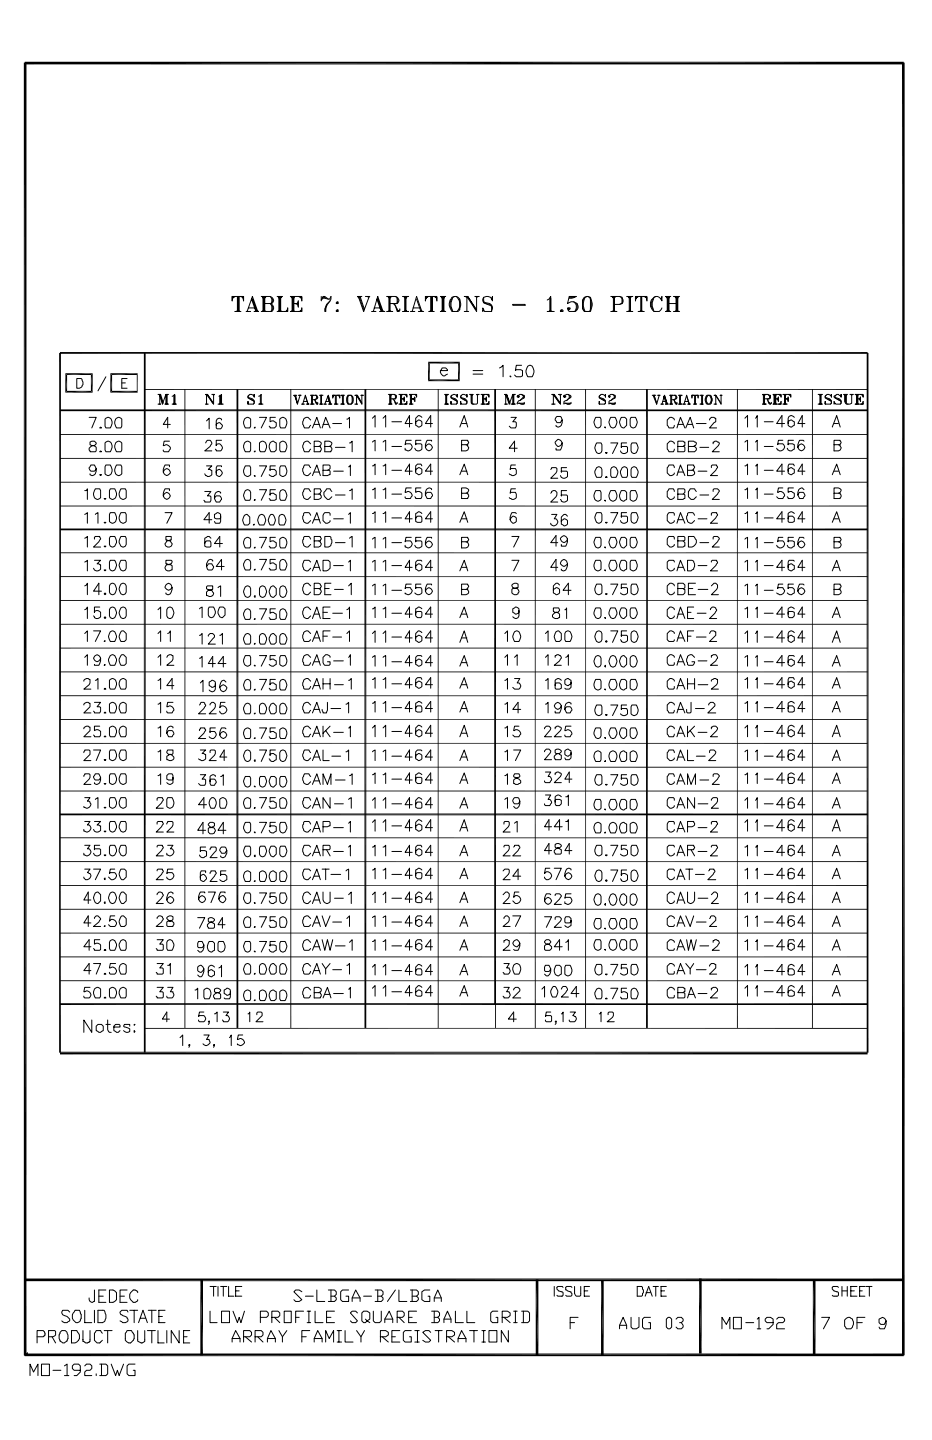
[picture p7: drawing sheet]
<svg xmlns="http://www.w3.org/2000/svg" width="279mm" height="432mm" viewBox="0 0 279 432" stroke-linecap="round" stroke-linejoin="round" font-family="sans-serif">
<g fill="none" stroke="#000" stroke-width=".3">
<path d="M69.8 88.9l-.2 1.3v-1.3h3.4v1.3l-.2-1.3 .2 .8M70.1 88.9l-.5 .8M70.4 93.4h1.8M70.4 88.9l-.8 .5M70.6 88.9l-1 .3M71.2 88.9v4.5M71.2 93.1l-.3 .3M71.4 89.2v4.2M71.7 93.1v.3h.3M71.7 88.9v4.5M72 88.9l1 .3M72.5 88.9l.5 .5"/>
<path d="M74.1 93.4l1.6-4.5 1.6 4.5M74.6 93.4h-.8h1.3M74.6 92.3h1.9M75.4 89.7l1.3 3.7M75.7 89.7l1.3 3.7M76.7 93.1l-.2 .3M77 93.1l.5 .3h-1.3M78.3 88.9h2.7a1.06 1.06 0 0 1 1 1.1 1.06 1.06 0 0 1-1 1M78.8 89.2l-.2-.3 .2 .5M78.8 88.9v4.5h-.2l.2-.3M79.1 89.2v4.2M79.4 88.9v4.5h.5"/>
<path d="M79.4 93.1l.2 .3M79.6 88.9l-.2 .5M79.9 88.9l-.5 .3M81 88.9a1.51 1.51 0 0 1 .2 2.1h-1.8M81 91a1.33 1.33 0 0 1 1 1 1.33 1.33 0 0 1-.5 1.4h-3.2M81 91l.5 .8v1.1l-.3 .5h-.2M81.5 89.4l.3 .6-.3 .8M81.5 91.5l.3 .6-.3 1M83.1 93.4h3.2v-1.1l-.3 1.1M83.1 88.9h1.6l-.6 .3M83.6 89.2l-.3-.3 .3 .5M83.6 88.9v4.5h-.3l.3-.3"/>
<path d="M83.9 89.2v4.2M84.1 88.9v4.5h.6M84.1 93.1l.3 .3M84.4 88.9l-.3 .5M85.2 93.4h1.1M86.3 92.9l-.6 .5 .6-.3M87.3 88.9l.3 .5M87.6 88.9v4.5h-.6h3.5v-1.1l-.3 1.1M87.6 93.1l-.3 .3M87.8 89.2v4.2M88.1 91h1.3h-1l1 .3M88.1 93.1v.3h.3"/>
<path d="M88.1 88.9v4.5M88.4 88.9l-.3 .3M89.4 90.2v1.9l-.2-1.1zM89.4 90.8l-.5 .2 .5 .5M89.4 93.4h1.1M89.4 88.9l1.1 .3M89.7 88.9l.8 .5M90 88.9l.5 .8M90.2 88.9l.3 1.3v-1.3h-3.5l.6 .3M90.5 93.1l-.8 .3M90.5 92.9l-.5 .5M96.3 88.9v1.3"/>
<path d="M96.6 89.4l.2-.2h.6l.2 .2M97.9 91.5l-.3 .6v1.3M98.4 89.7l-1.6-.3-.5 .6 .5-1.1h.6l1 .8h.6l.2-.8v.8l-.2 .5a4.2 4.2 0 0 0-1.4 3.2M99 90.2a4.3 4.3 0 0 0-1.6 3.2h.2M100.8 90.8l.5-.3v.5h-.5zM100.8 93.1l.5-.2v.5h-.5zM101.1 90.8h.2v.2h-.2zM101.1 93.1h.2v.3h-.2zM107.4 88.9l1.6 4.5M107.7 88.9l1.3 4.5M107.9 89.2l.3-.3-.3 .5M107.9 88.9l1.4 4"/>
<path d="M108.5 88.9h-1.3l.5 .5M109.5 88.9h1.4M110.1 88.9l.5 .3v-.3M110.6 89.2l-1.6 4.2M111.4 93.4h1.3M111.7 93.4h.5M111.9 93.4l1.3-4.5 1.6 4.5M112.2 92.3h2.1M113 89.7l1.3 3.7M113.2 89.7l1.4 3.7M113.8 93.4h1.6M114.3 93.1v.3h-.3"/>
<path d="M114.6 93.1l.5 .3M115.9 88.9h2.6a1.15 1.15 0 0 1 1.1 .9 1.15 1.15 0 0 1-.5 1.2h-2.2M115.9 93.4h1.8M116.2 88.9l.5 .3v4.2v-4.5M116.4 88.9l.3 .5M116.7 93.1l-.3 .3M116.9 88.9v4.5M116.9 93.1l.3 .3M117.2 88.9l-.3 .5M117.5 88.9l-.6 .3M117.7 91a3 3 0 0 1 1.4 2.4h.5l.3-.3v-.5M118.3 91.3l1 1.8 .6-.2"/>
<path d="M118.5 88.9l.6 .3v1.8h-.6M119.1 89.4l.2 .6-.2 .8M119.1 92.6v.5l.5 .3M120.6 93.4h1.9M120.6 88.9h1.9M120.9 88.9l.5 .3v4.2v-4.5M121.2 88.9l.2 .5M121.4 93.1l-.2 .3M121.7 88.9v4.5M121.7 93.1l.3 .3M122 88.9l-.3 .5M122.2 88.9l-.5 .3"/>
<path d="M123 93.4h1.4M123.3 93.4h.5M123.6 93.4l1.3-4.5 1.6 4.5M123.8 92.3h2.1M124.9 89.7l1.3 3.7zM125.4 93.4h1.6M125.9 93.4l.3-.3 .5 .3M127.8 88.9l-.3 1.3v-1.3h3.5v1.3l-.3-1.3 .3 .8M128.1 88.9l-.6 .8M128.3 88.9l-.8 .5M128.6 93.4h1.6M128.6 88.9l-1.1 .3"/>
<path d="M129.1 88.9v4.5M129.1 93.1l-.2 .3M129.4 89.2v4.2M129.6 93.1v.3h.3M129.6 88.9v4.5M129.9 88.9l1.1 .3M130.4 88.9l.6 .5M132 93.4h1.6M132.3 88.9l.3 .5M132.6 88.9v4.5M132.6 93.1l-.3 .3M132.8 89.2v4.2"/>
<path d="M133.1 93.1v.3h.2M133.1 88.9v4.5M133.3 88.9l-.2 .3M133.6 88.9h-1.6l.6 .3M135.5 89.2a1.51 1.51 0 0 1 2.3 .8l.3 1-.3 1.9-.5 .5h-1.8a3.2 3.2 0 0 1 0-4.2zM135.5 89.7a2.44 2.44 0 0 0 0 3.2M136.3 88.9l-.6 .3-.5 1.6v1l.5 1.6h.6M136.8 88.9a3.1 3.1 0 0 1 .3 4.5h-.3M137.6 89.7l.2 .3v2.3l-.2 .6M139.2 93.4h1.3M139.2 88.9h1M139.4 93.4h.8"/>
<path d="M139.4 88.9l.6 .3M142.3 88.9h1.4M142.6 92.9l-2.4-4 2.7 4M142.6 88.9l.3 .3 .5-.3M142.9 89.2v4.2l-2.9-4.5v4.5M145 90.2v.6l2.4 .7v.6M145 89.2v1.3l1.8 .5a1.64 1.64 0 0 1 .6 2.4h-2.1l-.6-1.1v1.1l.3-.5M147.4 89.7l.2-.8v1.3l-.5-1a1.64 1.64 0 0 0-2.4 .5v.5a4.2 4.2 0 0 0 2.7 1.6v1.6M153.7 91.3h3.7v.2h-3.7zM164 93.4h2.2M164.8 89.4v4M164.8 93.1l-.2 .3"/>
<path d="M165.1 89.4v4v-4.5l-.5 .8-.6 .3M165.1 93.1l.3 .3M168 93.1l.5-.2 .3 .5h-.8zM168.3 93.1h.2v.3h-.2zM170.4 92.3h.3v.3h-.3zM170.7 89.4h.7l1.4-.5h-2.1l-.6 2.1 1.1-.5h.8l1 .5a1.64 1.64 0 0 1-.5 2.4h-1.8l-.6-1.1h.8l-.2 .6h-.3M170.7 89.2h1.5M172 90.5a1.68 1.68 0 0 1 0 2.9M172.8 91l.2 .5v.8l-.2 .6M175.2 89.2l.7-.3 1.1 .3a4.4 4.4 0 0 1 0 4.2h-1.8l-.6-.8v-2.6zM175.2 89.4a3.3 3.3 0 0 0 0 3.7M175.9 88.9a2.52 2.52 0 0 0-1 2.9l.5 1.6h.5"/>
<path d="M176.2 88.9l.5 .3 .3 .5v3.2l-.3 .5h-.5M177 89.4a6.1 6.1 0 0 1 0 3.7M183.1 88.9h2.6l.8 .3a1.72 1.72 0 0 1 0 1.8l-.8 .3h-1.6M183.1 93.4h1.8M183.4 88.9l.5 .3M183.6 88.9l.3 .5M183.9 88.9v4.5M183.9 93.1l-.3 .3M184.1 88.9v4.5v-4.2l.6-.3M184.1 93.1l.3 .3M184.4 88.9l-.3 .5M185.7 88.9l.6 .3 .2 .5v1.1l-.8 .5"/>
<path d="M186.5 89.4v1.6M187.9 93.4h1.8M187.9 88.9h1.8M188.1 88.9l.5 .3M188.4 88.9l.2 .5M188.6 88.9v4.5M188.6 93.1l-.2 .3M188.9 88.9v4.5v-4.2l.5-.3M188.9 93.1l.3 .3M189.2 88.9l-.3 .5M190.8 88.9l-.3 1.3v-1.3h3.4v1.3l-.2-1.3 .2 .8M191 88.9l-.5 .8"/>
<path d="M191.3 93.4h1.8M191.3 88.9l-.8 .5M191.6 88.9l-1.1 .3M192.1 88.9v4.5M192.1 93.1l-.3 .3M192.4 88.9v4.5v-4.2M192.4 93.1l.2 .3M192.9 88.9l1 .3M193.4 88.9l.5 .5M195.8 89.7a2.44 2.44 0 0 0 0 3.2M196.6 88.9l-.5 .3-.6 1.6v1l.6 1.6h.5M198.2 89.7l.2-.8v1.3a1.63 1.63 0 0 0-2.3-1 2.57 2.57 0 0 0 0 4.2h1.5l.8-1.1"/>
<path d="M199.5 93.4h1.6M199.8 88.9l.2 .5M200 88.9v4.5M200 93.1l-.2 .3M200.3 89.2v4.2M200.6 89.2l.2-.3-.2 .5M200.6 88.9v4.5h.2l-.2-.3M200.6 91h2.1M201.1 88.9h-1.6l.5 .3M201.9 93.4h1.8M201.9 88.9h1.8M202.1 88.9l.6 .3"/>
<path d="M202.4 88.9l.3 .5M202.7 88.9v4.5M202.7 93.1l-.3 .3M202.9 89.2v4.2M203.2 93.1v.3h.3M203.2 88.9v4.5M203.5 88.9l-.3 .3M23 113.5h1.3a1.69 1.69 0 0 1-.5 2.9h-.8zM31.7 113l-2.3 4.2M36.5 114.8h1.1M38.1 113.5h-1.6v2.9h1.6M41.1 111.9v5.8"/>
<path d="M43.4 116.8h216.7M47.4 118.3h.8l.7 2.6M47.6 118.3l.3 .2M47.9 118.3l.8 2.6M49.7 118.3h.8M50 118.5l.3-.2zM50 118.3v2.9v-2.7M52.1 118.5v2.7h-.2l.2-.3M52.4 118.5v2.7v-2.9l-.8 .5M55.4 116.7v191.5M62.2 118.3h-.6l.3 .2M63.5 118.3h.8l-.3 .2-.2-.2"/>
<path d="M64 118.5v2.7l-2.1-2.9v2.9M65.6 118.8l.8-.5v2.9M65.9 118.5v2.7M66.1 118.5v2.7M74.3 119.1l1.9 1.3M74.6 118.5l-.3 .6 1.4 .5 .5 .5v.8l-.3 .3h-1.3l-.3-.3v-.5v.8v-.3M76.2 118.8v-.5v.8a1.02 1.02 0 0 0-1.3-.8l-.6 .5v.5l1.9 1.1v.5l-.3 .3M77.5 118.8l.8-.5v2.9M78.1 118.5v2.7zM87.2 116.7v191.5M88.4 118.5l.8 2.7zM88.6 118.8v-.3l.6 2.4"/>
<path d="M88.9 118.5h-.8l.3 .3M89.4 118.5h.8h-.5M90 118.5l-.8 2.7M91.5 118.8l.8 2.4zM93.4 118.8v-.3h-.3h1.9l.2 .6-.2 .5-.5 .3h-.8M93.4 118.5v2.7M93.7 118.5v2.7zM93.7 118.5h.2l-.2 .3M94.5 118.5l.5 .3v.5l-.8 .6M95 118.8v.8M95.8 118.5h1M96 118.5h.6l-.3 .3z"/>
<path d="M96.3 118.5v2.7M98.2 118.8l.8 2.4-.6-2.4M99.7 118.5h2.2v.8l-.3-.8 .3 .3-.6-.3M99.7 118.5h.6l-.6 .3 .3-.3-.3 .8zM100.5 118.5v2.7M100.8 118.5v2.7zM101.1 118.5h.8M102.1 118.5h1.1h-.3v.3M102.7 118.5v2.7zM102.7 118.5h-.3l.3 .3M102.9 118.5v2.7M104.2 118.5h1.1l.5 .6v1.5l-.5 .6h-1.1l-.2-.6v-1.5z"/>
<path d="M104.2 118.8a2.13 2.13 0 0 0 0 2.1M104.8 118.5h-.3l-.3 .6v1.5l.3 .6h.3M105 118.5h.3l.3 .6v1.5l-.3 .6h-.3M105.6 118.8a2.13 2.13 0 0 1 0 2.1M106.4 118.5h.8l1.3 2.4-1.6-2.4M108.5 118.5v2.7l-1.6-2.7v2.7M108.7 118.5h-.5h.8M116.4 118.3h1.9l.5 .2v.8l-.3 .3h-1.3M116.7 118.3l.2 .2zM116.9 118.3v2.9v-2.7M117.5 118.3l-.3 .2v-.2v2.9M117.7 119.6l.6 .5 .2 1.1h.3l.3-.6"/>
<path d="M118 119.9l.5 1h.6M118.3 118.3l.2 .2v1.1h-.2M118.5 118.5l.3 .3-.3 .5M119.6 118.3h2.4v.8l-.3-.8 .3 .5M119.9 118.3l.2 .2zM120.1 118.3v2.9v-2.7M120.4 119.6h.8h-.6l.6 .3M120.6 118.3l-.2 .2v-.2v2.9M121.2 118.3l.8 .2-.6-.2M121.2 119.1v1.3zM121.2 119.3l-.3 .3 .3 .5M123.3 118.5l.3-.2z"/>
<path d="M123.3 118.3v2.9v-2.7M123.3 119.6h1.1h-.8l.8 .3M124.4 118.3l.5 .2-.3-.2 .3 .5M124.4 119.1v1.3l-.3-.8zM124.4 119.3l-.6 .3 .6 .5M124.9 118.3v.8v-.8h-2.1l.2 .2v-.2v2.9M131.4 116.7v191.5M132 111.1h2.1v-.2l-.5-.6h-1l-.6 .8a1.36 1.36 0 0 0 1.3 1.6l.8-.5M133.9 118.3v2.9v-2.7M134.1 118.3l-.2 .2 .5-.2h-1.1l.3 .2v-.2v2.9M135.2 119.1l1.9 1.3M135.5 118.5l-.3 .6 1.3 .5 .6 .5v.8l-.3 .3h-1.3l-.3-.3v-.5v.8v-.3"/>
<path d="M137.1 118.8v-.5v.8v-.3a1.07 1.07 0 0 0-1.9 0v.5l1.9 1.1v.5l-.3 .3M138.1 119.1l1.9 1.3M138.4 118.5l-.3 .6 1.3 .5 .6 .5v.8l-.3 .3h-1.3l-.3-.3v-.5v.8v-.3M140 118.8v-.5v.8a1.02 1.02 0 0 0-1.4-.8l-.5 .5v.5l1.9 1.1v.5l-.3 .3M140.8 118.3h1l-.2 .2v-.2v2.6l.5 .3M141 118.3l.3 .2zM141.3 118.3v2.6l.3 .3h1.3l.2-.3v-2.4M141.3 118.5v2.1l.3 .3M141.8 111.1h2.9M141.8 112.2h2.9M143.4 118.3l-.3 .2-.2-.2h.8M144.2 118.3h2.4v.8l-.3-.8 .3 .5"/>
<path d="M144.5 118.3l.2 .2zM144.7 118.3v2.9v-2.7M145 119.6h.8h-.5l.5 .3M145.3 118.3l-.3 .2v-.2v2.9M145.8 118.3l.8 .2-.6-.2M145.8 119.1v1.3zM145.8 119.3l-.3 .3 .3 .5M148.6 116.7v191.5M149.8 110.3l1-.8v3.5M151.9 118.3h-.6l.3 .2M152.9 112.7l.3 .3h-.3zM153.7 118.3h.8"/>
<path d="M154 118.5l.3-.2zM154 118.3v2.9v-2.7M155.3 118.8v.3h.3v-.3h-.3h.3v.3h-.6l.3-.6h.3a1.32 1.32 0 0 1 1.6 0v.8l-1.6 .8-.6 1.1M156.4 118.3l.5 .8-1.1 1M156.4 109.5h-1.6l-.3 1.6 .3-.2h1.3l.5 .2v1.6l-.5 .3h-1.3l-.5-.6M156.9 118.5l.3 .3-.3 .5M158.2 109.8l.8-.3a2.28 2.28 0 0 1 .5 3.5h-1.3a2.59 2.59 0 0 1 0-3.2zM160.5 116.7v191.5M165.4 118.3h.8l1.8 2.6M165.6 118.3l.3 .2M165.9 118.3l1.8 2.6M167.5 118.3h.8l-.3 .2z"/>
<path d="M168 118.5v2.7l-2.1-2.9v2.9M169.1 118.8v.3h.2v-.3h-.2h.5v.3h-.5v-.6a1.51 1.51 0 0 1 2.1 .3v.3l-1.3 1-.8 .3v.8M170.4 118.3l.3 .2v.8l-.8 .8M170.7 118.5l.2 .3-.2 .5M175.6 116.7v191.5M179.7 119.1l1.8 1.3M179.9 118.5l-.2 .6 1.3 .5 .5 .5v.8l-.3 .3h-1.3l-.2-.3v-.5v.8v-.3M181.5 118.8v-.5v.8a1.02 1.02 0 0 0-1.3-.8l-.5 .5v.5l1.8 1.1v.5l-.3 .3M182.6 118.8v.3h.2v-.3h-.2h.2v.3h-.2v-.6h.2a1.32 1.32 0 0 1 1.6 0v.8l-1.8 1.1v.8M183.6 118.3l.5 .2v.8l-1 .8M184.1 118.5l.3 .3-.3 .5M195.5 118.5h1.1"/>
<path d="M196.1 118.5l.7 2.7M196.1 118.5h.2l-.2 .3-.3-.3 1 2.7M196.1 118.5l.7 2.4M197.1 118.5h.8M197.6 118.5l-.8 2.7M199 118.8l.8 2.4M199.2 118.8l.8 2.4-.8-2.7-.8 2.7M200.8 118.5h1.9l.2 .6-.2 .5-.6 .3h-.8M201.1 118.5v2.7zM201.1 118.5h-.3l.3 .3M201.3 118.5v2.7M201.6 118.5h-.3v.3"/>
<path d="M202.1 118.5l.6 .3v.5l-.8 .6M202.7 118.8v.8M203.7 118.5v2.7M204 118.5v2.7zM204 118.5h.3l-.3 .3M204.5 118.5h-1h.2v.3M205.8 118.8l.8 2.4zM207.4 118.5h1.9v.8v-.8h-.5M207.4 118.5h.6M207.4 118.5v.8M207.7 118.5l-.3 .3zM208.2 118.5v2.7"/>
<path d="M208.5 118.5v2.7zM209 118.5l.3 .3zM209.8 118.5h1.1M210.3 118.5v2.7zM210.3 118.5h-.2l.2 .3M210.6 118.5v2.7M211.7 118.8a1.32 1.32 0 0 1 1.6 0 1.95 1.95 0 0 1-.3 2.4h-1.1l-.2-.3a2.13 2.13 0 0 1 0-2.1zM211.9 118.8l-.2 .3v1.5l.2 .3M212.5 118.5h-.3l-.5 1.1v.5l.5 1.1h.3M212.7 118.5l.6 1.1v.5l-.6 1.1M213 118.8l.3 .3v1.5l-.3 .3M214 118.5h.6"/>
<path d="M214.6 118.5l1.6 2.4zM215.9 118.5h.5zM216.2 118.5v2.7l-1.6-2.7v2.7M221.1 116.7v191.5M229.1 118.3v2.9v-2.7M229.1 119.6h1.6l.3-.3v-.8l-.8-.2h-1.6l.3 .2v-.2v2.9M229.4 118.3l-.3 .2 .6-.2M229.9 119.6l.8 1.6h.3l.2-.6M230.2 118.3l.5 .5v.5l-.5 .3M230.2 119.9l.5 1h.5M230.7 118.5l.3 .3-.3 .5M232.3 118.5v2.7"/>
<path d="M232.6 119.6h.8h-.6l.6 .3M232.8 118.3l-.2 .2v-.2v2.9M233.4 118.3l.8 .2-.6-.2 .6 .5M233.4 119.1v1.3l-.3-.8zM233.4 119.3l-.3 .3 .3 .5M233.9 118.3l.3 .8v-.8h-2.4l.2 .2v-.2v2.9M234.7 118.3h2.4v.8l-.3-.8 .3 .5M234.9 118.3l.3 .2zM235.2 118.3v2.9v-2.7M235.5 118.5l.2-.2zM235.5 119.6h.8h-.6l.6 .3M235.5 118.3v2.9h.2l-.2-.3"/>
<path d="M236.3 118.3l.8 .2-.6-.2M236.3 119.1v1.3zM236.3 119.3l-.3 .3 .3 .5M243.5 116.7v191.5M245.3 118.3h1.3M245.5 118.3l.3 .2zM245.8 118.3v2.9h-.3l.3-.3M246.1 118.3v2.9v-2.7M246.3 118.3l-.2 .2zM247.4 119.1l1.8 1.3M247.6 118.5l-.2 .6 1.3 .5 .5 .5v.8l-.2 .3h-1.4l-.2-.3v-.5v.8v-.3M249.2 118.8v-.5v.8a1.02 1.02 0 0 0-1.3-.8l-.5 .5v.5l1.8 1.1v.5l-.2 .3"/>
<path d="M250.3 119.1l1.8 1.3M250.6 118.5l-.3 .6 1.3 .5 .5 .5v.8l-.2 .3h-1.3l-.6-.8v.8l.3-.3M252.1 118.8v-.5v.8v-.3l-.7-.5h-.6l-.8 .5 .3 .5 1.8 1.1v.5l-.2 .3M253.5 118.5v2.1l.2 .3M254.8 118.3h1.1M255.1 118.3l.2 .2 .3-.2M255.3 118.5v2.4l-.5 .3h-1.1l-.5-.8v-2.1v.2l-.3-.2h1.1l-.3 .2v-.2v2.6l.6 .3M256.6 118.3l.3 .2-.5-.2h2.4v.8l-.3-.8 .3 .5M256.9 118.3v2.9v-2.7M257.2 119.6h.8h-.6l.6 .3M257.4 118.3l-.2 .2v-.2v2.9M258 118.3l.8 .2-.6-.2"/>
<path d="M258 119.1v1.3l-.3-.8zM258 119.3l-.3 .3 .3 .5M18 130.3h242.1M18 137.5h242.1M26.7 125.1h2.1l-1.3 3.2M27 132.6v.7l1 .3 .8 .5v1.1l-.2 .3h-1.6l-.3-.6a1.36 1.36 0 0 1 1.6-1.3l.5-.5-.5-.8h-.8zM29.9 128.3l.3-.2 .2 .2zM30.2 135.2l.2 .3h-.5zM31.5 132.8a1.07 1.07 0 0 1 1.8 0 2.43 2.43 0 0 1-.2 2.7h-1.4l-.2-.6zM31.5 125.7a1.07 1.07 0 0 1 1.8 0 2.43 2.43 0 0 1-.2 2.6h-1.4l-.2-.5zM31.7 139.4h1.4a1.87 1.87 0 0 1-.8 3.2l-.8-.5v-2.1zM34.7 132.8a1.07 1.07 0 0 1 1.8 0v2.1l-.3 .6h-1.3a2.43 2.43 0 0 1-.2-2.7z"/>
<path d="M34.7 125.7a1.07 1.07 0 0 1 1.8 0v2.1l-.3 .5h-1.3a2.43 2.43 0 0 1-.2-2.6zM34.9 139.4h1.3l.3 .6v2.1a1.07 1.07 0 0 1-1.8 0 2.43 2.43 0 0 1 .2-2.7zM47.4 121.2h.8h-.6M47.9 121.2v-2.9l.8 2.9 1-2.9v2.9M49.7 120.9v.3h-.2h1M50 120.9l.3 .3h-.3M50.8 132.3h-1.6l-.3 1.3a1.3 1.3 0 0 1 1.4-.1 1.3 1.3 0 0 1 .8 1.2l-.6 .8h-1.3l-.3-.6M50.8 140v-.6h-1.3a1.88 1.88 0 0 0 .5 3.2l1.1-.8a1.07 1.07 0 0 0-1-1.2 1.07 1.07 0 0 0-1.2 1M51.1 127.3h-2.2l1.4-2.2v3.2M51.6 121.2h1.3M52.4 120.9l.3 .3h-.3M61.6 132.8l.6-.8h.8l.5 1.1-.5 .8-1.6 1.3h2.1"/>
<path d="M61.9 139.7h1.6l-1.1 1.1 1.1 .2v1.3a1.16 1.16 0 0 1-1.1 .6 1.16 1.16 0 0 1-1-.8M61.9 126.2l.8-.8v3.2M62.2 121.2h-.6h.8M63.8 120.9l-1.6-2.6 1.8 2.6M65.4 121.2h1.5M65.9 120.9v.3h-.3M66.4 132h-1.6v1.6v-.3l.6-.2a1.32 1.32 0 0 1 1.3 1.3l-.6 .8h-1.3l-.2-.5M66.4 140v-.3h-1.3l-.3 .5v2.1l.8 .6 .8-.6 .3-.5-.8-1-1.1 .5v.5M66.4 120.9v.3h.3M66.4 125.9v-.2l-.8-.3-.5 .3-.3 .5v2.1l.3 .3h1l.6-1.1-.8-.8-.8 .3-.3 .5M73.3 132.8a1.07 1.07 0 0 1 1.8 0v2.1l-.2 .6h-1.3a2.43 2.43 0 0 1-.3-2.7zM73.3 125.7a1.07 1.07 0 0 1 1.8 0v2.1l-.2 .5h-1.3a2.43 2.43 0 0 1-.3-2.6z"/>
<path d="M73.6 139.7h1.3l.2 .5v2.1a1.07 1.07 0 0 1-1.8 0 2.43 2.43 0 0 1 .3-2.6zM76.2 135.5l.3-.3v.3zM76.2 128.3l.3-.2v.2zM77.5 121.2h1.3M77.8 139.7h2.1l-1.6 3.2M77.8 125.1h2.1l-1.6 3.2M78.1 132.6a1.02 1.02 0 0 1 1.5 .2 2.43 2.43 0 0 1-.2 2.7h-1.3l-.3-.6v-2.1zM78.1 120.9l-.3 .3h.3M78.3 120.9v.3h.3M81 132.8l.8-.5 1 .5v2.1l-.5 .6h-1.1a2.43 2.43 0 0 1-.2-2.7zM82.5 139.7h-1.5v1.3v-.2h1.3l.5 .5v1l-.5 .3a1.02 1.02 0 0 1-1.6-.3M82.5 125.1h-1.5v1.4l1-.3 .8 .5v1.1l-.5 .5h-1.3l-.3-.5"/>
<path d="M83.9 132.8a1.07 1.07 0 0 1 1.8 0 2.43 2.43 0 0 1-.2 2.7h-1.4l-.2-.6zM83.9 125.7a1.07 1.07 0 0 1 1.8 0 2.43 2.43 0 0 1-.2 2.6h-1.4l-.2-.5zM84.1 139.7h1.4a1.87 1.87 0 0 1-.8 3.2l-.8-.6v-2.1zM90.8 121.2l.7-2.7 .8 2.7h-.2l.2-.3 .3 .3h-.8M91 121.2h-.5h.8M91 120.4h1.1M93.1 133.1l-.8-.8a1.46 1.46 0 0 0-1.5 1.8l.5 1.4h1.3l.5-.8M93.1 125.9l-.8-.8a1.36 1.36 0 0 0-1.5 1.4v.8l.5 1h1.3l.5-.8M93.4 120.9v.3h-.3h1.1M93.7 128.3l1.3-3.2 1 3.2M93.7 120.9l.2 .3h-.2M94.2 133.9h1.3l.5-.3 .3-.5-.3-.5-.5-.3h-1.3v3.2h1.8l.3-1.1-.3-.5h-.5"/>
<path d="M94.2 127.3h1.6M94.7 120.6l.3 .6h.2M95.2 120.6v.6h-.2l-.5-1.3 .5 1h.2M95.8 121.2h1M96 121.2l.3-.3 .3 .3zM96.6 128.3l1-3.2 1.4 3.2M96.8 127.3h1.6M97.1 121.2h.8M97.4 133.9h1.3l.5-.3 .3-.5-.3-.5-.5-.3h-1.3v3.2h1.8l.3-1.1-.3-.5h-.5M97.4 121.2l1-2.7 .8 2.7-.2-.3-.3 .3h.3M97.6 120.4h1.1M98.4 121.2h1.1"/>
<path d="M99.7 127h2.7M100.5 120.9v.3h-.2h1M100.5 134.1h3M100.8 120.9l.3 .3h-.3M102.7 120.9l-.3 .3h.3M102.9 120.9v.3h.3h-1.1M104 125.7l.8-.6v3.2M104.5 140h.3l.2-.6v3.2M104.8 132.8l.8-.5v3.2M106.4 121.2h.8h-.6M111.7 139.7l.7-.5v3.1M111.7 125.4l.7-.8v3.5"/>
<path d="M111.7 132.6l.7-.6v3.2M114.8 139.7l.8-.5v3.1M114.8 125.4l.8-.8v3.5M114.8 132.6l.8-.6v3.2M116.9 120.9l-.2 .3h.2M117.2 120.9v.3h.3h-1.1M117.5 126.5h2.9M117.5 133.9h2.9M118.5 120.6l.3 .6M119.6 121.2h2.4v-.8l-.3 .8 .3-.3-.6 .3M120.1 120.9l-.2 .3h.2M120.4 120.9v.3h.2"/>
<path d="M121.2 121.2h.8M123 120.9v.3h-.2h1M123.3 120.9l.3 .3h-.3M123.3 132h-1.6l-.3 1.3 .3-.2h1.3a1.14 1.14 0 0 1 .3 1.6 1.14 1.14 0 0 1-1.6 .2h-.3v-.5M123.6 127h-2.2l1.4-2.4v3.5M126.2 132h-1.6v1.3v-.2h1.6l.3 .2v1.4a1.18 1.18 0 0 1-1.2 .5 1.18 1.18 0 0 1-.9-.8M126.5 139.7l-.3-.5h-1.1l-.5 .5v2.1l.8 .5 .8-.2 .3-.3v-1l-.8-.6-1.1 .6v.5M126.5 125.1l-1.1-.5-.8 .8v2.1l.8 .6 .8-.3 .3-.3v-1l-.3-.3-.8-.3-.8 .6v.5M129.4 132.3v-.3h-1.3a1.88 1.88 0 0 0 .5 3.2 1.06 1.06 0 0 0 1-1.1 1.06 1.06 0 0 0-1-1l-.5 .2-.6 .8M129.6 127h-2.1l1.6-2.4v3.5M133.6 120.9v.3h-.3h1.1M133.9 120.9l.2 .3"/>
<path d="M137.8 128.1l1.4-3.5 1 3.5M138.4 133.3h1.8l.3-.5-.3-.8h-1.8v3.2h1.3l.5-.3 .3-.8-.3-.5-.5-.3M138.4 127h1.6M144.2 121.2h2.4v-.8l-.3 .8 .3-.3-.6 .3M144.7 120.9l-.2 .3h.2M145 120.9v.3h.3M145.8 121.2h.8M151.9 121.2h-.6h.8M152.7 120.9l-.8-2.6 1 2.6M153.2 125.1h1.6l-1.1 1.4h.8l.3 .2v1.1l-.3 .5h-1.3l-.5-.5M153.2 121.2h1.3M153.7 120.9l-.2 .3h.2v-2.9l-1 2.9-1.1-2.9v2.9"/>
<path d="M154 120.9l.3 .3h-.3M154.5 139.4h-1.3l-.3 1.4 .3-.3h1.3l.3 .5v1.1a1.26 1.26 0 0 1-1.9 .2l-.2-.2M155 134.4h-2.3l1.6-2.1v3.2M157.2 120.6v.6l-1.6-.3 .8 .3h.5l.3-.3h-2.2M165.4 121.2h1M165.6 121.2h.6M168.5 132.8a1.38 1.38 0 0 1-1.3 1.1l-.8-1.1v-.2l.8-.8a1.59 1.59 0 0 1 1.4 1 1.59 1.59 0 0 1-.3 1.6l-.3 .5h-1.3v-.5M168.5 125.9l-.5 .8h-1l-.6-.8 .6-1h1a1.87 1.87 0 0 1-.8 3.2l-.5-.3v-.3M169.1 120.9h2.1M171.2 120.6l-.3 .6h-.8l-.5-.3 .5 .3h.6l.2-.3M178.6 125.1h1.3l.3 .6v1.8l-.3 .6-.8 .2a2.04 2.04 0 0 1-.5-3.2zM178.9 132.8h1.3l.2 .5v1.9l-.2 .5-.8 .3a2.04 2.04 0 0 1-.5-3.2z"/>
<path d="M181.2 128.1h.3v.2zM181.5 135.7h.5l-.2 .3zM183.1 125.1h1.3a2.04 2.04 0 0 1-.5 3.2h-.3a2.04 2.04 0 0 1-.5-3.2zM183.1 132.8h2.1l-1.6 3.2M184.4 120.6v.6l-1.6-.3 .8 .3h.5l.3-.3h-1.8M186.3 125.1h1l.6 .6v1.8l-.8 .8h-.3a2.04 2.04 0 0 1-.5-3.2zM187.9 132.8h-1.6v1.3v-.2h1.6l.2 .2v1.4a1.18 1.18 0 0 1-1.1 .5 1.18 1.18 0 0 1-1-.8M189.2 125.1h1.3a2.04 2.04 0 0 1-.5 3.2l-.8-.2-.3-.6v-1.8zM189.4 132.8h1.4a2.04 2.04 0 0 1-.6 3.2l-.8-.3-.2-.5v-1.9zM198.7 121.2h-.5h.8M198.7 120.4h1.1M199.8 120.9v.3h-.3h.8l-.3-.3"/>
<path d="M201.1 120.9l-.3 .3h.3M201.3 120.9v.3h.3h-.8M202.1 133.1a1.02 1.02 0 0 0-1.3-.8l-.8 .8v1.6l.6 .8h1.3l.2-.8M202.1 125.9a1.02 1.02 0 0 0-1.3-.8l-.8 .8v1.6l.6 .8h1.3l.2-.8M202.4 120.6l.3 .6h.2M202.9 120.6v.6h-.2l-.6-1.3 .6 1h.2M202.9 128.3l1.1-3.2 1.3 3.2M203.2 133.9h1.6l.5-.3v-1l-.5-.3h-1.6v3.2h1.9l.2-.3v-1.1l-.5-.2M203.2 127.3h1.6M203.7 120.9v.3h-.2h1M204 120.9l.3 .3h-.3M205.1 121.2l.7-2.7 .8 2.7h-.2l.2-.3 .3 .3h-.8"/>
<path d="M205.3 121.2h-.5h.8M205.3 120.4h1.1M205.6 128.3l1.3-3.2 1.1 3.2M206.1 127.3h1.3M206.4 133.9h1.6l.5-.3 .3-.5-.3-.5-.5-.3h-1.6v3.2h1.8l.6-.6v-.5l-.8-.5M208.2 120.9v.3h-.2h.8M208.5 120.9l.3 .3h-.3M208.8 127h2.9M209.8 121.2h1.1M209.8 134.1h2.7M210.3 120.9l-.2 .3h.2M212.7 125.9l.6-.8h.7l.6 .3v1.1l-.6 .2-1.3 1.6h2.1"/>
<path d="M213.8 133.1v-.5l.5-.3h.5l.8 .5-.2 .8-1.9 1.9h2.1M214 121.2h.8M223.3 139.7l.8-.5v3.1M223.3 132.6l.8-.6v3.2M223.3 125.4l.8-.8v3.5M226.5 139.7h.2l.3-.5v3.1M226.5 132.6l.5-.6v3.2M226.5 125.4l.5-.8v3.5M228.9 120.9v.3h-.3h1.1M229.1 120.9l.3 .3M229.1 126.5h2.7M229.1 133.9h2.7"/>
<path d="M230.5 120.6l.5 .6M232 120.9v.3h-.2h2.4v-.8l-.3 .8M232.6 120.9v.3h.2M233.4 121.2h.8M233.6 121.2l.6-.3zM234.7 132h-1.3l-.3 1.3 .3-.2h1.3a1.18 1.18 0 0 1-.1 1.9 1.18 1.18 0 0 1-1.8-.6M234.7 121.2h1.3M235.2 120.9l-.3 .3h.3M235.2 127h-2.4l1.6-2.4v3.5M237.9 132h-1.6v1.3v-.2h1.3l.5 .2v1.4l-.8 .5h-.5l-.5-.3-.3-.5M238.1 139.7l-.2-.5h-1.4l-.2 .5v2.1l.8 .5 1-.5v-1l-.8-.6-.8 .3-.2 .3v.5M238.1 125.1a1.02 1.02 0 0 0-1.6-.2l-.2 .5v2.1l.8 .6 1-.6v-1l-.8-.6-.8 .3-.2 .3v.5"/>
<path d="M241 132.3l-.2-.3h-1.1a1.88 1.88 0 0 0 .5 3.2 1.06 1.06 0 0 0 1.1-1.1 1.06 1.06 0 0 0-1.1-1l-.5 .2-.5 .8M241.3 127h-2.1l1.3-2.4v3.5M245.3 121.2h1.3M246.1 120.9l.2 .3h-.2M249.5 128.1l1.3-3.5 1.1 3.5M250 133.3h1.9l.2-.5-.2-.8h-1.9v3.2h1.4l.5-.3 .2-.8-.2-.5-.5-.3M250 127h1.4M256.9 121.2h-.5h2.4v-.8l-.3 .8 .3-.3-.6 .3M256.9 120.9l-.3 .3M257.2 120.9v.3h.2M258 121.2h.8M18 144.6h242.1"/>
<path d="M18 151.7h242.1M25.4 147.1h.5l.3-.5v3.2M25.4 154.3l.8-.6v3.2M28.6 146.6h1.3l.3 .5v2.1a1.07 1.07 0 0 1-1.9 0 2.43 2.43 0 0 1 .3-2.6zM28.6 154.3l.8-.6v3.2M28.8 140.5l-.5 .8h-1l-.3-.3-.3-.8 .6-.8h1a2.15 2.15 0 0 1 0 2.9l-.8 .3-.5-.3v-.2M29.9 142.3h.5l-.2 .3zM31.2 149.5h.5l-.2 .3zM31.2 156.6h.5l-.2 .3zM33.1 146.6h1.3a1.87 1.87 0 0 1-.8 3.2l-.8-.6v-2.1zM33.1 153.7h1.3a1.87 1.87 0 0 1-.8 3.2l-.8-.5v-2.1zM36.2 146.6h1.4l.2 .5v2.1a1.07 1.07 0 0 1-1.8 0 2.43 2.43 0 0 1 .2-2.6z"/>
<path d="M36.2 153.7h1.4l.2 .6v2.1a1.07 1.07 0 0 1-1.8 0 2.43 2.43 0 0 1 .2-2.7zM49.5 153.7h2.1l-1.6 3.2M50.8 147.1v-.5h-1.3a1.88 1.88 0 0 0 .5 3.2 1.06 1.06 0 0 0 1.1-1.1 1.06 1.06 0 0 0-1.1-1.1l-.8 .6-.3 .5M61.4 147.4h1.8l-1 1.3h.8l.2 .3v1l-.2 .5h-1.6l-.3-.5M63.5 155.8h-2.4l1.6-2.1v3.2M66.1 154.8v.5l-.2 .3h-1.1l-.5-.3v-1l.8-.6 1 .6v2.1l-.2 .5h-1.3l-.3-.5M66.1 147.9v-.3a1.02 1.02 0 0 0-1.5 .3l-.3 1.6 .5 1h1.1l.5-.7-.5-1.1h-1.1l-.5 .8M73.3 154.5l.8-.2 .8 .7v1.9l-.6 .5h-1a2.25 2.25 0 0 1 0-2.9zM73.6 147.1l.7-.3 .6 .3 .2 .5v1.9l-.2 .5h-1.3a2.25 2.25 0 0 1 0-2.9zM75.9 157.4l.3-.2v.2zM76.2 150l.3-.2v.2zM76.2 142.6h.3v.3z"/>
<path d="M77.8 154.5l.8-.2a2.04 2.04 0 0 1 .5 3.1h-1.3a2.25 2.25 0 0 1 0-2.9zM77.8 146.8h2.1l-1.6 3.2M81 154.5l.2-.2h.6l.2 .2a2.25 2.25 0 0 1 0 2.9h-1a2.25 2.25 0 0 1 0-2.9zM82.5 146.8h-1.5v1.6v-.2l.5-.3h.5l.8 .5v1.4l-.5 .2h-1.3l-.3-.5M83.9 154.5l.8-.2a2.04 2.04 0 0 1 .5 3.1h-1.3l-.3-.5v-1.9zM84.1 147.1l.8-.3a2.04 2.04 0 0 1 .6 3.2h-1.4l-.2-.5v-1.9zM93.1 147.4l-.5-.8h-1.3l-.3 .5a1.8 1.8 0 0 0 .8 2.7h.5l.8-.8M93.1 154.5l-.5-.8h-1.3l-.3 .3v.5a1.64 1.64 0 0 0 .3 2.1l1 .3 .8-.8M93.1 140.2l-.5-.8h-1.3l-.3 .6a1.8 1.8 0 0 0 .8 2.6h.5l.8-.8M93.7 156.9l1.3-3.2 1 3.2M93.7 142.6l1.3-3.2 1 3.2M94.2 148.2h1.3l.5-.3 .3-.5-.3-.8h-1.8v3.2h1.3l.8-.6-.3-1h-.5"/>
<path d="M94.2 155.8h1.6M94.2 141.6h1.6M96.8 141h1.4l.5-.2 .3-.3v-.8l-.3-.3h-1.9v3.2h1.4l.8-.3v-1l-.3-.3h-.5M99 154.5v-.5l-.3-.3h-1.3l-.3 .3-.3 .5v1.6l.8 .8a1.02 1.02 0 0 0 1.4-.8M99.5 147.4l-.5-.8h-1.1l-.8 1v.8l.3 .6 .8 .8h.5l.8-.8M100 155.6h2.9M100 141.3h2.9M100.5 148.4h3M104.5 154.3l.5-.6v3.2M104.8 147.1l.8-.5v3.2M111.7 154l.7-.5v3.1M111.7 146.8l.7-.5v3.2"/>
<path d="M114.8 154l.8-.5v3.1M114.8 146.8l.8-.5v3.2M117.5 155.3h2.9M117.5 141h2.9M117.5 148.2h2.9M123.3 146.3h-1.6l-.3 1.3a1.3 1.3 0 0 1 1.4-.1 1.3 1.3 0 0 1 .8 1.2l-.6 .8h-1.3l-.3-.5M123.6 155.6h-2.2l1.4-2.1v3.1M123.6 141.3h-2.2l1.4-2.1v3.1M126.2 146.3h-1.6v1.3a1.26 1.26 0 0 1 1.9 .3v1.1l-.3 .5h-1.6l-.2-.5M126.5 154l-.8-.5-1.1 .5v2.4l.5 .2h1.1l.3-.2v-1.1l-.3-.5h-1.1l-.5 .8M129.4 146.8v-.2a1.02 1.02 0 0 0-1.6 .2l-.3 1.6 .6 1.1h1l.5-.8-.5-1.1h-1l-.6 .8M129.6 155.6h-2.1l1.6-2.1v3.1"/>
<path d="M129.6 141.3h-2.1l1.6-2.1v3.1M137.8 156.6l1.4-3.1 1 3.1M137.8 142.3l1.4-3.1 1 3.1M138.4 147.9h1.3l.5-.3 .3-.5-.3-.5-.5-.3h-1.3v3.2h1.8l.3-1.1-.3-.5h-.5M138.4 155.6h1.6M138.4 141.3h1.6M154.5 146.6h-1.3l-.3 1.3 .3-.3h1.3l.3 .6v1a1.26 1.26 0 0 1-1.9 .3l-.2-.3M154.8 154l-.3-.3h-1a1.88 1.88 0 0 0 .5 3.2l.8-.5v-1.1l-1.1-.5-.8 1M165.1 140.8l.3-.6h1.3l.3 .3v.8l-.3 .5-1.6 1.6h2.1M165.1 147.9l.3-.5 .5-.3h.5l.6 .5v.8l-.3 .6-1.6 1.5h2.1M165.4 154.3h1.6l-.8 1.3a1.07 1.07 0 0 1 1 1.2 1.07 1.07 0 0 1-1.3 .9l-.5-.3-.3-.5M169.9 140.2h-1.6v1.4v-.3h1.6l.2 .3v1.3a1.18 1.18 0 0 1-1.1 .5 1.18 1.18 0 0 1-1-.8"/>
<path d="M169.9 147.1h-1.6v1.6v-.3h1.6l.2 .3v1.3a1.16 1.16 0 0 1-1.1 .6 1.16 1.16 0 0 1-1-.8M170.1 154.8l-.5-.5h-.5l-.8 .7v2.2l.8 .5 .8-.3 .2-.2v-1.1l-.2-.3-.8-.2-.8 .5v.3M178.6 147.1h1.3l.3 .5v2.2a1.07 1.07 0 0 1-1.9 0 2.43 2.43 0 0 1 .3-2.7zM178.9 153.7h1.3l.2 .6v1.8l-.2 .5-.8 .3a2.04 2.04 0 0 1-.5-3.2zM178.9 140.2l.8-.2 .5 .2 .2 .6v1.8l-.2 .5h-1.3a2.25 2.25 0 0 1 0-2.9zM181.2 150h.3v.3zM181.5 156.6h.5l-.2 .3zM181.5 143.1l.3-.2 .2 .2zM183.1 147.1h1.3a1.87 1.87 0 0 1-.8 3.2 1.97 1.97 0 0 1-.5-3.2zM183.1 153.7h2.1l-1.6 3.2M183.4 140.2l.5-.2 .8 .2a2.25 2.25 0 0 1 0 2.9h-1.3l-.3-.5v-1.8zM186.3 147.1h1l.6 .5v2.2l-1.1 .5a1.97 1.97 0 0 1-.5-3.2z"/>
<path d="M186.5 140.2l.8-.2 .6 .2 .2 .6v1.8l-.2 .5h-1.4a2.25 2.25 0 0 1 0-2.9zM187.9 153.7h-1.6v1.3v-.2h1.6l.2 .2v1.4a1.18 1.18 0 0 1-1.1 .5 1.18 1.18 0 0 1-1-.8M189.2 147.1h1.3a1.87 1.87 0 0 1-.8 3.2l-.8-.5v-2.2zM189.4 153.7h1.4a2.04 2.04 0 0 1-.6 3.2l-.8-.3-.2-.5v-1.8zM189.4 140.2l.6-.2 .8 .2a2.25 2.25 0 0 1 0 2.9h-1.4l-.2-.5v-1.8zM202.1 154.5v-.5l-.2-.3h-1.3l-.3 .3-.3 .5v1.6l.8 .8a1.02 1.02 0 0 0 1.3-.8M202.1 147.4l-.2-.8h-1.3l-.6 .8v1.6l.8 .8a1.02 1.02 0 0 0 1.3-.8M202.1 140.2l-.2-.8h-1.3l-.6 .8v1.6l.8 .8a1.02 1.02 0 0 0 1.3-.8M202.9 156.9l1.1-3.2 1.3 3.2M202.9 142.6l1.1-3.2 1.3 3.2M203.2 148.2h1.6l.5-.6v-.8l-.2-.2h-1.9v3.2h1.6l.5-.3v-1.1l-.5-.2M203.2 155.8h1.6"/>
<path d="M203.2 141.6h1.6M206.1 141h1.3l.6-.2 .2-.6-.2-.8h-1.9v3.2h1.3l.8-.5-.2-1.1h-.6M208.2 154.5l-.5-.8h-1.3l-.3 .3v.5a1.64 1.64 0 0 0 .3 2.1l1 .3 .8-.8M208.8 147.4l-.6-.8h-1.3l-.5 .8v1.6l.8 .8h.8l.8-.8M209.3 155.6h2.6M209.3 141.3h2.6M209.8 148.4h2.7M213.3 154.5v-.5l.2-.3h1.3l.3 .8-2.1 2.4h2.1M213.3 140.2v-.5l.2-.3h1.3l.3 .8-2.1 2.4h2.1M213.8 147.4v-.6l.2-.2h1.1l.5 .5-.5 1.1-1.6 1.6h2.1M223.3 146.8l.8-.5v3.2M223.3 154l.8-.5v3.1"/>
<path d="M226.5 146.8h.2l.3-.5v3.2M226.5 154h.2l.3-.5v3.1M229.1 155.3h2.7M229.1 141h2.7M229.1 148.2h2.7M234.7 146.3h-1.3l-.3 1.3h.3a1.14 1.14 0 0 1 1.5 .3 1.14 1.14 0 0 1-.2 1.6h-1.3l-.6-.5M235.2 141.3h-2.4l1.6-2.1v3.1M235.2 155.6h-2.4l1.6-2.1v3.1M237.9 146.3h-1.6v1.3l1-.2 .8 .5v1.1l-.5 .5h-1.3l-.3-.5M238.1 154a1.07 1.07 0 0 0-1.8 0v2.4l.2 .2h1.1l.5-.2v-1.1l-.5-.5h-1.1l-.2 .8M241 146.8l-.8-.5a1.62 1.62 0 0 0-1 2.1l.5 1.1h1.1l.5-.8-.5-1.1h-1.1l-.5 .8M241.3 141.3h-2.1l1.3-2.1v3.1"/>
<path d="M241.3 155.6h-2.1l1.3-2.1v3.1M249.5 156.6l1.3-3.1 1.1 3.1M249.5 142.3l1.3-3.1 1.1 3.1M250 147.9h1.4l.5-.3 .2-.5-.2-.5-.5-.3h-1.4v3.2h1.9l.2-1.1-.2-.5h-.5M250 155.6h1.4M250 141.3h1.4M18 172.9h242.1M18 165.8h242.1M25.4 175.7l.5-.3 .3-.5v3.4M25.4 161.4l.8-.5v3.1M25.4 168.5l.8-.5v3.2M28.3 161.7v-.6l.3-.2h1.3l.3 .8-2.2 2.3h2.2"/>
<path d="M28.3 168h1.9l-1.1 1.1 1.1 .2v1.4a1.18 1.18 0 0 1-1.2 .5 1.18 1.18 0 0 1-1-.8M30.4 177.3h-2.4l1.6-2.4v3.4M31.2 178.1l.3-.3 .2 .3-.2 .2zM31.2 163.8h.5l-.2 .2zM31.2 170.9h.5l-.2 .3zM33.1 175.2l.5-.3a1.78 1.78 0 0 1 1.3 1.7 1.78 1.78 0 0 1-1.3 1.7l-.5-.2-.3-.6v-1.8zM33.1 160.9h1.3a2.06 2.06 0 0 1-.5 3.1l-.8-.2-.3-.6v-1.8zM33.1 168h1.3a2.04 2.04 0 0 1-.5 3.2l-.8-.3-.3-.5v-1.9zM36.2 175.2l.8-.3 .6 .3 .2 .5v1.8l-.2 .6-.8 .2a2.04 2.04 0 0 1-.6-3.1zM36.2 160.9h1.4l.2 .5v1.8l-.2 .6-.6 .2-.8-.2a2.25 2.25 0 0 1 0-2.9zM36.2 168h1.4l.2 .5v1.9l-.2 .5-.8 .3a2.04 2.04 0 0 1-.6-3.2zM49.7 168v1.1l1.9 .5v1.3a1.44 1.44 0 0 1-2.1-.5l.5-1.1 1.3-.2 .3-.6-.3-.5z"/>
<path d="M49.7 160.9v1l1.4 .3 .5 1a1.07 1.07 0 0 1-1.2 .9 1.07 1.07 0 0 1-.9-1.1l.5-.8 1.3-.3v-1zM51.6 176.2l-1.1 .8-1-.8a1.04 1.04 0 0 1 .6-1.1 1.04 1.04 0 0 1 1.2 .3 2.13 2.13 0 0 1-.8 2.9l-.8-.2v-.3M62.2 175.7l-.3 .2v.6l.3 .2 1.3 .3 .5 1.1a1.12 1.12 0 0 1-1.8 .5h-.3v-1.1l.5-.5 1.4-.3v-1zM63.2 161.4l-.5-.5h-.5l-.8 .5v2.4l.5 .2h1.1l.2-.2v-1.1l-.2-.5h-1.1l-.5 .8M63.8 168.3v-.3l-.8-.3a1.97 1.97 0 0 0-.6 3.2h1.1l.5-1-.5-.8h-1.1l-.5 .8M65.4 176.2l.7-.5v3.2M66.7 163h-2.4l1.6-2.1v3.1M67.2 169.9h-2.4l1.6-2.2v3.2M73.3 161.7a1.07 1.07 0 0 1 1.8 0v2.1l-.2 .5h-1.3a2.43 2.43 0 0 1-.3-2.6zM73.6 175.9l.7-.2 .6 .2 .2 .6v1.8l-.2 .6-.8 .2a2.04 2.04 0 0 1-.5-3.2zM73.6 168l.7-.3 .6 .3 .2 .5v1.9l-.2 .5h-1.3a2.25 2.25 0 0 1 0-2.9zM76.2 170.9l.3-.2v.2z"/>
<path d="M76.2 164.3l.3-.3v.3zM76.5 178.6v.5l-.3-.2zM77.8 167.7h2.1l-1.6 3.2M77.8 161.1h2.1l-1.6 3.2M78.1 175.9l.5-.2a1.78 1.78 0 0 1 1.3 1.7 1.78 1.78 0 0 1-1.3 1.7l-.5-.2-.3-.6v-1.8zM81.2 175.9l.8-.2 .8 .8v1.8l-.8 .8h-.2a2.04 2.04 0 0 1-.6-3.2zM82.5 167.7h-1.5v1.4l1-.3 .8 .5v1.4l-.5 .2h-1.3l-.3-.5M82.5 161.1h-1.5v1.4l1-.3 .8 .5v1.1l-.5 .5h-1.3l-.3-.5M83.9 161.7a1.07 1.07 0 0 1 1.8 0 2.43 2.43 0 0 1-.2 2.6h-1.4l-.2-.5zM84.1 175.9l.6-.2a1.78 1.78 0 0 1 1.3 1.7 1.78 1.78 0 0 1-1.3 1.7l-.6-.2-.2-.6v-1.8zM84.1 168l.6-.3 .8 .3a2.25 2.25 0 0 1 0 2.9h-1.4l-.2-.5v-1.9zM93.1 175.7l-.8-.8a1.36 1.36 0 0 0-1.5 1.3v.8a1.35 1.35 0 0 0 1.5 1.3l.8-.8"/>
<path d="M93.1 161.7l-.5-.8h-1.3l-.3 .2v.6a1.64 1.64 0 0 0 .3 2.1l1 .2 .8-.8M93.1 168.5l-.5-.5h-1.3a1.97 1.97 0 0 0 .5 3.2h.5l.8-.8M93.7 171.2l1.3-3.2 1 3.2M94.2 176.5h1.8l.3-.6-.3-.7-.5-.3h-1.3v3.4h1.3l.5-.2 .3-.8-.3-.6-.5-.2M94.2 162.2h1.8l.3-.5-.3-.8h-1.8v3.1h1.3l.5-.2 .3-.8-.3-.5-.5-.3M94.2 170.1h1.6M96.8 168h1.6l.6 .5v1.9l-1.1 .8h-1.1zM97.4 160.9h1.6l.2 .2v.6a1.64 1.64 0 0 1-.2 2.1l-.6 .2h-1zM97.4 176.5h1.3M99.2 174.9h-1.8v3.4h1.8M100 169.6h2.9M100.3 176.7h2.6"/>
<path d="M100.5 162.7h3M104.5 175.7l.8-.8v3.4M104.5 168.5l.5-.5v3.2M104.8 161.4l.8-.5v3.1M111.7 168.5l.7-.5v3.2M111.7 175.7l.7-.5v3.1M111.7 161.7l.7-.6v3.2M114.8 168.5l.8-.5v3.2M114.8 175.7l.8-.5v3.1M114.8 161.7l.8-.6v3.2M117.5 162.7h2.9M117.5 169.6h2.9"/>
<path d="M117.5 177h2.9M123.3 175.2h-1.6l-.3 1.3 .3-.3h1.3a1.14 1.14 0 0 1 .3 1.6 1.14 1.14 0 0 1-1.6 .3h-.3v-.3M123.3 161.1h-1.6l-.3 1.4 .3-.3h1.3a1.14 1.14 0 0 1 .3 1.6 1.14 1.14 0 0 1-1.6 .2h-.3v-.5M123.6 170.1h-2.2l1.4-2.1v3.2M126.2 175.2h-1.6v1.3v-.3h1.6l.3 .5v1.1a1.28 1.28 0 0 1-2.1 0M126.2 161.1h-1.6v1.4v-.3h1.6l.3 .3v1.3a1.18 1.18 0 0 1-1.2 .5 1.18 1.18 0 0 1-.9-.8M126.5 168.3l-.3-.3h-1.1l-.5 .5v2.2l.8 .5 1.1-.5v-1.1l-.8-.5-1.1 .5v.5M129.4 175.4v-.2h-1.3a1.88 1.88 0 0 0 .5 3.1 1.06 1.06 0 0 0 1-1 1.06 1.06 0 0 0-1-1.1l-.5 .3-.6 .8M129.4 161.4v-.3h-1.3a1.88 1.88 0 0 0 .5 3.2 1.06 1.06 0 0 0 1-1.1 1.06 1.06 0 0 0-1-1l-.5 .3-.6 .7M129.6 170.1h-2.1l1.6-2.1v3.2M137.8 171.2l1.4-3.2 1 3.2M138.4 176.7h1.3l.5-.2 .3-.6-.3-.7h-1.8v3.1h1.3l.8-.5-.3-1.1h-.5"/>
<path d="M138.4 162.5h1.8l.3-.6-.3-.8h-1.8v3.2h1.3l.5-.3 .3-.8-.3-.5-.5-.2M138.4 170.1h1.6M153.5 168h2.1l-1.6 3.2M153.5 160.9h2.1l-1.6 3.1M153.7 175.2l-.2 .2 .2 .8 1.3 .3 .3 .2 .3 .6-.3 .8a1.26 1.26 0 0 1-1.8-.3v-1.1l.2-.2 1.6-.3v-1l-.5-.3zM167.2 162.7h-2.1l1.6-2.1v3.2M167.2 170.1h-2.1l1.6-2.4v3.5M167.7 175.4l-.5-.5h-.5l-.8 .8v2.1l.8 .5 .8-.2 .2-.3v-1.1l-.2-.2-.8-.3-.8 .5v.3M170.1 161.7a1.07 1.07 0 0 1-1.2 1 1.07 1.07 0 0 1-.9-1.3l.5-.5a1.07 1.07 0 0 1 1.6 .8v.8l-.5 1.3h-1.3v-.6M170.1 169.1l-1 .8-1.1-.8a1.04 1.04 0 0 1 .6-1.1 1.04 1.04 0 0 1 1.3 .3 2.13 2.13 0 0 1-.8 2.9l-.8-.3v-.2M171.2 177h-2.4l1.6-2.1v3.4M178.6 168h1.3l.3 .5v2.2a1.07 1.07 0 0 1-1.9 0 2.43 2.43 0 0 1 .3-2.7z"/>
<path d="M178.6 161.1h1.3l.3 .6v1.8l-.3 .5-.8 .3a2.04 2.04 0 0 1-.5-3.2zM178.9 175.2h1.3l.2 .5v2.1a1.07 1.07 0 0 1-1.8 0 2.43 2.43 0 0 1 .3-2.6zM181.2 170.9h.3v.3zM181.2 164h.3v.3zM181.5 178.1h.5l-.2 .2zM183.1 168h1.3a1.87 1.87 0 0 1-.8 3.2 1.97 1.97 0 0 1-.5-3.2zM183.1 161.1h1.3a2.04 2.04 0 0 1-.5 3.2h-.3a2.04 2.04 0 0 1-.5-3.2zM183.1 175.2h2.1l-1.6 3.1M186.3 168h1l.6 .5v2.2l-1.1 .5a1.97 1.97 0 0 1-.5-3.2zM186.3 161.1h1l.6 .6v1.8l-.8 .8h-.3a2.04 2.04 0 0 1-.5-3.2zM187.9 175.2h-1.6v1.3v-.3h1.6l.2 .3v1.3a1.28 1.28 0 0 1-2.1 0M189.2 168h1.3a1.87 1.87 0 0 1-.8 3.2l-.8-.5v-2.2z"/>
<path d="M189.2 161.1h1.3a2.04 2.04 0 0 1-.5 3.2l-.8-.3-.3-.5v-1.8zM189.4 175.2h1.4a1.87 1.87 0 0 1-.8 3.1l-.8-.5v-2.1zM202.1 175.7a1.02 1.02 0 0 0-1.3-.8l-.8 .8v1.8l.8 .8a1.02 1.02 0 0 0 1.3-.8M202.1 161.7v-.6l-.2-.2h-1.3l-.3 .2-.3 .6v1.5l.8 .8a1.02 1.02 0 0 0 1.3-.8M202.1 168.5l-.2-.5h-1.3l-.6 .5v1.9l.8 .8a1.02 1.02 0 0 0 1.3-.8M202.9 171.2l1.1-3.2 1.3 3.2M203.2 176.5h1.9l.2-.3v-.8l-.5-.5h-1.6v3.4h1.6l.5-.5v-1.1l-.5-.2M203.2 162.2h1.9l.2-.3v-.8l-.2-.2h-1.9v3.1h1.6l.5-.2v-1.1l-.5-.5M203.2 170.1h1.6M206.1 168h1.3l.6 .3a2.03 2.03 0 0 1-.8 2.9h-1.1zM206.4 160.9h1.6l.2 .2a1.69 1.69 0 0 1 .5 1.7 1.69 1.69 0 0 1-1.3 1.2h-1zM206.4 176.5h1.3"/>
<path d="M208.5 174.9h-2.1v3.4h2.1M209.3 176.7h2.9M209.3 169.6h2.6M209.8 162.7h2.7M213.3 175.7l.7-.8h.6l.5 .5v.8l-.3 .5-1.5 1.6h2.1M213.3 168.5l.2-.5h1.3l.3 .8-2.1 2.4h2.1M213.8 161.7v-.6l.2-.2h1.1l.5 .5-.5 1.1-1.6 1.5h2.1M223.3 161.7l.8-.6v3.2M223.3 175.7l.8-.5v3.1M223.3 168.5l.8-.5v3.2M226.5 161.7l.5-.6v3.2M226.5 175.7l.5-.5v3.1"/>
<path d="M226.5 168.5l.5-.5v3.2M229.1 162.7h2.7M229.1 169.6h2.7M229.1 177h2.7M234.7 161.1h-1.3l-.3 1.4 .3-.3h1.3a1.18 1.18 0 0 1-.1 1.9 1.18 1.18 0 0 1-1.8-.6M234.7 175.2h-1.3l-.3 1.3 .3-.3h1.3a1.14 1.14 0 0 1 .2 1.6 1.14 1.14 0 0 1-1.5 .3l-.6-.3M235.2 170.1h-2.4l1.6-2.1v3.2M237.9 161.1h-1.6v1.4v-.3h1.3l.5 .3v1.3l-.8 .5h-.5l-.5-.3-.3-.5M237.9 175.2h-1.6v1.3v-.3h1.3l.5 .5v1.1l-.5 .3a1.02 1.02 0 0 1-1.6-.3M238.1 168.3l-.2-.3h-1.4l-.2 .5v2.2l.8 .5 1-.5v-1.1l-.8-.5-.8 .2-.2 .3v.5M241 161.4l-.2-.3h-1.1a1.88 1.88 0 0 0 .5 3.2 1.06 1.06 0 0 0 1.1-1.1 1.06 1.06 0 0 0-1.1-1l-.5 .3-.5 .7M241 175.4l-.2-.2h-1.1a1.88 1.88 0 0 0 .5 3.1 1.06 1.06 0 0 0 1.1-1 1.06 1.06 0 0 0-1.1-1.1l-.5 .3-.5 .8"/>
<path d="M241.3 170.1h-2.1l1.3-2.1v3.2M249.5 171.2l1.3-3.2 1.1 3.2M250 176.7h1.4l.5-.2 .2-.6-.2-.7h-1.9v3.1h1.4l.7-.5-.2-1.1h-.5M250 162.5h1.9l.2-.6-.2-.8h-1.9v3.2h1.4l.5-.3 .2-.8-.2-.5-.5-.2M250 170.1h1.4M18 187.2h242.1M18 194.3h242.1M18 180h242.1M25.4 190l.8-.8v3.2M25.4 197.1l.8-.8v3.2M25.4 182.8l.5-.2 .3-.6v3.5M28 189.2h2.2l-1.6 3.2"/>
<path d="M29.9 182h-1.6v1.6v-.2a1.26 1.26 0 0 1 1.9 .2v1.3a1.16 1.16 0 0 1-1.2 .6 1.16 1.16 0 0 1-1-.8M30.2 197.4a1.06 1.06 0 0 1-1.1 1 1.06 1.06 0 0 1-1.1-1 1.06 1.06 0 0 1 1.1-1.1 1.06 1.06 0 0 1 1.1 1.1v.8l-.6 1.3h-1.3v-.3M31.2 192.4l.3-.3v.3zM31.2 199.5l.3-.3v.3zM31.5 184.9l.2 .3-.2 .3-.3-.3zM33.1 189.4l.8-.2a2.04 2.04 0 0 1 .5 3.2h-1.3a2.25 2.25 0 0 1 0-3zM33.1 196.6l.5-.3 .8 .3a2.25 2.25 0 0 1 0 2.9h-1.3a2.25 2.25 0 0 1 0-2.9zM33.1 182.3l.5-.3a1.78 1.78 0 0 1 1.3 1.8 1.78 1.78 0 0 1-1.3 1.7l-.5-.3-.3-.5v-1.9zM36.2 189.4l.3-.2h.5l.8 .8v1.8l-.5 .6h-1.1a2.25 2.25 0 0 1 0-3zM36.2 182.3l.8-.3 .6 .3 .2 .5v1.9l-.2 .5-.8 .3a2.04 2.04 0 0 1-.6-3.2zM36.5 196.3h.5l.8 .8v1.9l-.5 .5h-1.1a2.25 2.25 0 0 1 .3-3.2zM47.4 197.1l.8-.8v3.2"/>
<path d="M47.4 190l.8-.8v3.2M47.4 182.8l.8-.8v3.5M50 197.1l.3-.5 .5-.3 1.1 .3v1l-.3 .6-1.6 1.3h2.1M50.3 182.3l.5-.3a1.78 1.78 0 0 1 1.3 1.8 1.78 1.78 0 0 1-1.3 1.7l-.5-.3-.3-.5v-1.9zM50.3 190l.5-.3 .3-.5v3.2M59.8 190.5l.8-.5v3.1M59.8 197.4l.8-.6v3.2M59.8 182.6l.8-.6v3.2M62.4 190.8l.6-.8h.8l.5 .5v.5l-1.9 2.1h2.2M62.7 182h1.3a2.06 2.06 0 0 1-.5 3.2l-.8-.3-.3-.5v-1.8zM64.6 199h-2.2l1.4-2.2v3.2M65.9 182h1l.6 .6v1.8l-.8 .8-.8-.3a2.25 2.25 0 0 1 0-2.9z"/>
<path d="M65.9 190.5l.8-.5v3.1M67.7 199h-2.3l1.5-2.2v3.2M73.6 196.6h1.3l.2 .5v2.1a1.07 1.07 0 0 1-1.8 0 2.43 2.43 0 0 1 .3-2.6zM73.6 182.8l.7-.2 .6 .2 .2 .6v1.8l-.2 .5h-1.3a2.25 2.25 0 0 1 0-2.9zM73.6 190.2l.7-.2 .6 .2 .2 .6v1.8l-.2 .5h-1.3a2.25 2.25 0 0 1 0-2.9zM76.2 199.5h.3v.3zM76.2 193.1l.3-.2v.2zM76.5 185.5v.2h-.3zM77.8 196.6h2.1l-1.6 3.2M77.8 182.6h2.1l-1.6 3.1M78.1 190.2l.5-.2 .8 .2a2.25 2.25 0 0 1 0 2.9h-1.3l-.3-.5v-1.8zM81.2 190.2l.8-.2 .8 .8v1.8l-.5 .5h-1.1a2.25 2.25 0 0 1 0-2.9z"/>
<path d="M82.5 196.6h-1.5v1.3l1-.3 .8 .6v1l-.5 .3a1.02 1.02 0 0 1-1.6-.3M82.5 182.6h-1.5v1.3l1-.3 .8 .5v1.4l-.5 .2h-1.3l-.3-.5M84.1 196.6h1.4a1.87 1.87 0 0 1-.8 3.2l-.8-.6v-2.1zM84.1 182.8l.6-.2 .8 .2a2.25 2.25 0 0 1 0 2.9h-1.4l-.2-.5v-1.8zM84.1 190.2l.6-.2 .8 .2a2.25 2.25 0 0 1 0 2.9h-1.4l-.2-.5v-1.8zM93.1 190l-.8-.8a1.36 1.36 0 0 0-1.5 1.3v.8l.5 1.1h1.3l.5-.6M93.1 197.1l-.8-.8a1.36 1.36 0 0 0-1.5 1.3v.8l.5 1.1h1.3l.5-.8M93.1 182.8l-.8-.8a1.36 1.36 0 0 0-1.5 1.4v.7a1.35 1.35 0 0 0 1.5 1.4l.8-.8M93.7 192.4l1.3-3.2 1 3.2M93.7 199.5l1.3-3.2 1 3.2M93.7 185.5l1.3-3.5 1 3.5M94.2 191.3h1.6"/>
<path d="M94.2 198.4h1.6M94.2 184.1h1.6M96.8 190.8h1.4M96.8 183.6h1.4M99 189.2h-2.2v3.2M99 197.1a1.02 1.02 0 0 0-1.4-.8l-.8 .8v1.6l.6 .8h1.3l.3-.3v-.8h-.8M99 182h-2.2v3.5h2.2M99.7 191h2.7M99.7 183.9h3M100 198.2h2.9M104 190l.8-.8v3.2M104 182.8l.5-.2 .3-.6v3.5"/>
<path d="M104.5 197.1l.5-.8v3.2M111.7 197.1l.7-.5v3.2M111.7 190l.7-.8v3.4M111.7 182.6l.7-.6v3.2M114.8 197.1l.8-.5v3.2M114.8 190l.8-.8v3.4M114.8 182.6l.8-.6v3.2M117.5 191h2.9M117.5 198.4h2.9M117.5 183.9h2.9M123.6 198.7h-2.2l1.4-2.1v3.2M123.6 191.3h-2.2l1.4-2.1v3.4"/>
<path d="M123.6 184.1h-2.2l1.4-2.1v3.2M126.5 196.8l-.3-.2h-1.1l-.5 .5v2.1l.8 .6 1.1-.6v-1l-.8-.6-1.1 .6v.5M126.5 189.7l-1.1-.5-.8 .8v2.1l.8 .5 .8-.2 .3-.3v-1.1l-.3-.2-.8-.3-.8 .5v.3M126.5 182.6l-.8-.6-1.1 .6v2.1l.5 .5h1.1l.3-.5v-1.1l-.3-.2h-1.1l-.5 .2v.5M129.6 198.7h-2.1l1.6-2.1v3.2M129.6 191.3h-2.1l1.6-2.1v3.4M129.6 184.1h-2.1l1.6-2.1v3.2M137.8 199.8l1.4-3.2 1 3.2M137.8 192.6l1.4-3.4 1 3.4M137.8 185.2l1.4-3.2 1 3.2M138.4 191.3h1.6M138.4 184.1h1.6"/>
<path d="M138.4 198.7h1.6M151.3 190l.8-.8v3.2M151.3 197.1l.8-.8v3.2M154.3 189.4l.7-.2a2.04 2.04 0 0 1 .6 3.2h-1.3a2.25 2.25 0 0 1 0-3zM154.3 197.1l.7-.8v3.2M155.6 183.1v.5l-1.1 .5-.8-.5v-1l.8-.6 1.1 .6v2.1l-.3 .5a1.02 1.02 0 0 1-1.6-.3M163.5 197.1l.8-.8v3.2M163.5 190l.8-.8v3.2M165.9 182.3v1.1l1.6 .5 .2 .2v1.1a1.51 1.51 0 0 1-2.1-.3 1.36 1.36 0 0 1 1.6-1.3l.5-.5-.2-.8zM166.4 197.1v-.5l1.1-.3 .5 .3 .3 .8-.6 .8-1.5 1.3h2.1M166.7 189.4l.8-.2 .8 .8v1.8l-.6 .6h-1a2.25 2.25 0 0 1 0-3zM169.3 182.8h.3l.3-.5v3.2"/>
<path d="M169.6 189.4l.8-.2a2.04 2.04 0 0 1 .5 3.2h-1.3l-.3-.6v-1.8zM169.6 197.1l.5-.3 .3-.5v3.2M178.6 196.8l.8-.2 .5 .2 .3 .6v1.8l-.3 .6-.8 .2a2.04 2.04 0 0 1-.5-3.2zM178.6 182.3h1.3l.3 .5v1.9l-.3 .5-.5 .3-.8-.3a2.25 2.25 0 0 1 0-2.9zM178.9 189.4l.8-.2 .5 .2 .2 .6v1.8l-.2 .6-.8 .2a2.04 2.04 0 0 1-.5-3.2zM181.2 199.8l.3-.3v.5zM181.2 185.2h.3v.3zM181.5 192.4l.3-.3 .2 .3-.2 .2zM183.1 196.8l.5-.2a1.78 1.78 0 0 1 1.3 1.7 1.78 1.78 0 0 1-1.3 1.7 2.04 2.04 0 0 1-.5-3.2zM183.1 182.3h1.3a2.06 2.06 0 0 1-.5 3.2l-.8-.3a2.25 2.25 0 0 1 0-2.9zM183.1 189.2h2.1l-1.6 3.4M186.3 196.8l.8-.2 .8 .8v1.8l-.8 .8h-.3a2.04 2.04 0 0 1-.5-3.2z"/>
<path d="M186.3 182.3h1l.6 .5v1.9l-.8 .8-.8-.3a2.25 2.25 0 0 1 0-2.9zM187.9 189.2h-1.6v1.6v-.3h1.6l.2 .3v1.3a1.16 1.16 0 0 1-1.1 .6 1.16 1.16 0 0 1-1-.9M189.2 196.8l.5-.2a1.78 1.78 0 0 1 1.3 1.7 1.78 1.78 0 0 1-1.3 1.7l-.5-.2-.3-.6v-1.8zM189.2 182.3h1.3a2.06 2.06 0 0 1-.5 3.2l-.8-.3-.3-.5v-1.9zM189.4 189.4l.6-.2a1.78 1.78 0 0 1 1.3 1.7 1.78 1.78 0 0 1-1.3 1.7l-.6-.2-.2-.6v-1.8zM202.1 190a1.02 1.02 0 0 0-1.3-.8l-.8 .8v1.8l.6 .6h1.3l.2-.6M202.1 197.1a1.02 1.02 0 0 0-1.3-.8l-.8 .8v1.6l.3 .5 .3 .3h1.3l.2-.3v-.5M202.1 182.8a1.02 1.02 0 0 0-1.3-.8l-.8 .8v1.9l.8 .8a1.02 1.02 0 0 0 1.3-.8M202.9 192.4l1.1-3.2 1.3 3.2M202.9 199.5l1.1-3.2 1.3 3.2M202.9 185.5l1.1-3.5 1.3 3.5M203.2 191.3h1.6"/>
<path d="M203.2 198.4h1.6M203.2 184.1h1.6M206.1 190.8h1.1M206.1 183.6h1.1M208 189.2h-1.9v3.2M208 182h-1.9v3.5h1.9M208.2 197.1l-.8-.8a1.36 1.36 0 0 0-1.6 1.3v.8l.6 1.1h1.3l.5-1.1h-.8M208.8 191h2.9M209 183.9h2.7M209.3 198.2h2.6M212.7 190l.6-.8h.7l.6 .2v1.1l-1.9 1.9h2.1M213 182.8l.5-.8h.5l.6 .3 .2 .8-2.1 2.4h2.1"/>
<path d="M213.3 197.1v-.5l.5-.3h.8l.5 1.1-.5 .8-1.6 1.3h2.1M223.3 182.6l.8-.6v3.2M223.3 190l.8-.8v3.4M223.3 197.1l.8-.5v3.2M226.5 182.6h.2l.3-.6v3.2M226.5 190l.5-.8v3.4M226.5 197.1l.5-.5v3.2M229.1 191h2.7M229.1 198.4h2.7M229.1 183.9h2.7M235.2 184.1h-2.4l1.6-2.1v3.2M235.2 191.3h-2.4l1.6-2.1v3.4"/>
<path d="M235.2 198.7h-2.4l1.6-2.1v3.2M238.1 182.6a1.07 1.07 0 0 0-1.8 0v2.1l.2 .5h1.1l.5-.5v-1.1l-.5-.2h-1.1l-.2 .2v.5M238.1 189.7a1.02 1.02 0 0 0-1.6-.3l-.2 .6v2.1l.8 .5 1-.5v-1.1l-.8-.5-.8 .3-.2 .5M238.1 196.8l-.2-.2h-1.4l-.2 .5v2.1l.8 .6 1-.6v-1l-.8-.6-.8 .3-.2 .3v.5M241.3 184.1h-2.1l1.3-2.1v3.2M241.3 191.3h-2.1l1.3-2.1v3.4M241.3 198.7h-2.1l1.3-2.1v3.2M249.5 192.6l1.3-3.4 1.1 3.4M249.5 199.8l1.3-3.2 1.1 3.2M249.5 185.2l1.3-3.2 1.1 3.2M250 191.3h1.4M250 184.1h1.4"/>
<path d="M250 198.7h1.4M18 215.8h242.1M18 208.6h242.1M18 201.5h242.1M25.1 204.3a1.02 1.02 0 0 1 1.4-.8l.5 .2v1.1l-.3 .5-1.6 1.3h2.2M25.1 218.5a1.02 1.02 0 0 1 1.4-.7l.5 .2v1.1l-1.9 1.8h2.2M25.1 211.4a1.02 1.02 0 0 1 1.4-.8l.5 .3v1l-1.9 1.9h2.2M28.3 210.6h1.9l-1.1 1.3h.8l.3 .3v1.1l-.3 .5h-1.6l-.3-.5M28.6 204l.8-.5v3.1M29.9 217.8h-1.6v1.3a1.26 1.26 0 0 1 1.9 .2v1.1l-.3 .5h-1.6l-.3-.5M31.2 213.8l.3-.3 .2 .3zM31.5 206.4l.2 .2h-.5z"/>
<path d="M32.8 218.3a1.07 1.07 0 0 1 1.9 0 2.43 2.43 0 0 1-.3 2.6h-1.3l-.3-.5zM33.1 203.7a1.02 1.02 0 0 1 1.6 .3 2.43 2.43 0 0 1-.3 2.6h-1.3l-.3-.5v-2.1zM33.1 210.9a1.02 1.02 0 0 1 1.6 .2 2.43 2.43 0 0 1-.3 2.7h-1.3l-.3-.5v-2.2zM36 204a1.07 1.07 0 0 1 1.8 0v2.1l-.2 .5h-1.4a2.43 2.43 0 0 1-.2-2.6zM36 218.3a1.07 1.07 0 0 1 1.8 0v2.1l-.2 .5h-1.4a2.43 2.43 0 0 1-.2-2.6zM36 211.1a1.07 1.07 0 0 1 1.8 0v2.2l-.2 .5h-1.4a2.43 2.43 0 0 1-.2-2.7zM47.4 204l.8-.5v3.1M47.4 211.1l.8-.5v3.2M47.4 218.3l.8-.5v3.1M51.9 210.6h-1.6l-.3 1.3a1.3 1.3 0 0 1 1.4-.1 1.3 1.3 0 0 1 .7 1.2l-.5 .8h-1.3l-.3-.5M51.9 218.3v-.3a1.02 1.02 0 0 0-1.6 .3l-.3 1.6 .5 1h1.1l.5-.8-.5-1h-1.1l-.5 .8M52.1 205.6h-2.1l1.6-2.1v3.1"/>
<path d="M59.8 211.4l.5-.8h.8l.5 1.1-2.1 2.3h2.1M59.8 219.1l.3-.8h1.3l.2 .8-2.1 2.4h2.1M60.1 204.8l.8-.8v3.4M63 211.4l.5-.8h.5l.6 .5v.8l-1.9 2.1h2.1M64.6 218.3h-1.6v1.3v-.3h1.3a1.02 1.02 0 0 1 .3 1.6l-.6 .6h-.5l-.8-.6M64.6 205.1v.5l-1.1 .5-.8-.5v-1.1l.8-.5 1.1 .5v2.1l-.3 .6a1.02 1.02 0 0 1-1.6-.3M67.5 210.6h-1.4l-.2 1.6 .5-.5a1.19 1.19 0 0 1 1.5 .6 1.19 1.19 0 0 1-.4 1.5 1.19 1.19 0 0 1-1.6-.3v-.2M67.7 218.5l-.2-.2h-1.1a1.88 1.88 0 0 0 .5 3.2 1.06 1.06 0 0 0 1.1-1.1 1.06 1.06 0 0 0-1.1-1.1l-.5 .3-.5 .8M67.7 204.5l-.5-.5a1.84 1.84 0 0 0-1.3 1.6 1.84 1.84 0 0 0 1 1.8 1.38 1.38 0 0 0 1.1-1.3l-1.1-.8-1 .8M73.3 218.8a1.07 1.07 0 0 1 1.8 0v2.1l-.2 .6h-1.3a2.43 2.43 0 0 1-.3-2.7zM73.6 204l.7-.3 .6 .3 .2 .5v1.9l-.2 .5h-1.3a2.25 2.25 0 0 1 0-2.9zM73.6 211.1l.7-.2 .6 .2 .2 .6v1.8l-.2 .5h-1.3a2.25 2.25 0 0 1 0-2.9z"/>
<path d="M76.2 206.9l.3-.3v.3zM76.2 214l.3-.2v.2zM77.8 218.3h2.1l-1.6 3.2M77.8 203.7h2.1l-1.6 3.2M78.1 211.1l.5-.2 .8 .2a2.25 2.25 0 0 1 0 2.9h-1.3l-.3-.5v-1.8zM81.2 211.1l.8-.2 .8 .8v1.8l-.5 .5h-1.1a2.25 2.25 0 0 1 0-2.9zM82.5 218.3h-1.5v1.3l1-.3 .8 .6v1.3l-.5 .3h-1.3l-.3-.6M82.5 203.7h-1.5v1.6v-.2l.5-.3h.5l.8 .5v1.3l-.5 .3h-1.3l-.3-.5M83.9 218.8a1.07 1.07 0 0 1 1.8 0 2.43 2.43 0 0 1-.2 2.7h-1.4l-.2-.6zM84.1 204l.8-.3a2.04 2.04 0 0 1 .6 3.2h-1.4l-.2-.5v-1.9zM84.1 211.1l.6-.2 .8 .2a2.25 2.25 0 0 1 0 2.9h-1.4l-.2-.5v-1.8zM93.1 204.3l-.8-.8a1.36 1.36 0 0 0-1.5 1.3v.8l.5 1h1.3l.5-.8"/>
<path d="M93.1 211.4l-.8-.8a1.36 1.36 0 0 0-1.5 1.3v.8l.5 1.1h1.3l.5-.8M93.1 218.5l-.8-.7a1.36 1.36 0 0 0-1.5 1.3v.8l.5 1h1.3l.5-.8M93.7 206.6l1.3-3.1 1 3.1M93.7 213.8l1.3-3.2 1 3.2M94.2 205.6h1.6M94.2 212.7h1.6M94.2 219.9h1.6M96.8 203.5v3.1M96.8 217.8v3.1M96.8 205.1h2.2M97.6 219.1l1.4 1.8M98.2 210.6v2.4l-.3 .8h-1.1l-.2-1.1"/>
<path d="M99 203.5v3.1M99 217.8l-2.2 2.1M99.2 212.5h2.9M100 219.6h2.9M100.3 205.3h2.6M103.7 211.1l.8-.5v3.2M104.5 204l.8-.5v3.1M104.5 218.3h.3l.2-.5v3.1M111.7 218.3l.7-.8v3.4M111.7 210.9l.7-.6v3.2M111.7 203.7l.7-.5v3.2M114.8 218.3l.8-.8v3.4"/>
<path d="M114.8 210.9l.8-.6v3.2M114.8 203.7l.8-.5v3.2M117.5 205.1h2.9M117.5 219.3h2.9M117.5 212.2h2.9M123.6 219.9h-2.2l1.4-2.4v3.4M123.6 212.5h-2.2l1.4-2.2v3.2M123.6 205.3h-2.2l1.4-2.1v3.2M126.5 218l-1.1-.5-.8 .8v2.1l.8 .5 1.1-.5v-1.1l-.8-.5-1.1 .5v.6M126.5 210.9l-.8-.6-1.1 .6v2.4l.5 .2h1.1l.3-.2v-1.1l-.3-.5h-1.1l-.5 .8M126.5 203.7l-.3-.5h-1.1l-.5 .5v2.1l.8 .6 .8-.3 .3-.3v-1l-.8-.5-1.1 .5v.5M129.6 219.9h-2.1l1.6-2.4v3.4"/>
<path d="M129.6 212.5h-2.1l1.6-2.2v3.2M129.6 205.3h-2.1l1.6-2.1v3.2M137.8 213.5l1.4-3.2 1 3.2M137.8 206.4l1.4-3.2 1 3.2M138.4 205.3h1.6M138.4 212.5h1.6M138.4 219.9h1.6M151.3 204l.8-.5v3.1M151.3 211.1l.8-.5v3.2M151.3 218.3l.8-.5v3.1M154.3 203.5h1.5l-.8 1.3h.6a1.07 1.07 0 0 1 0 1.8h-1.3l-.6-.5M155.6 217.8h-1.3l-.3 1.3h.3a1.14 1.14 0 0 1 1.5 .2 1.14 1.14 0 0 1-.2 1.6h-1.3l-.6-.5"/>
<path d="M156.1 212.7h-2.4l1.6-2.1v3.2M163.2 218.5l.6-.7h.8l.5 .5-.3 .8-1.6 1.8h2.2M163.5 204l.8-.5v3.1M163.5 211.1l.8-.5v3.2M166.4 218.5v-.5l.6-.2h.5l.8 .5-.3 .8-1.8 1.8h2.1M168.3 204a1.07 1.07 0 0 0-1.9 0v2.4l.3 .2h1l.6-.2v-1.1l-.6-.5h-1l-.3 .8M168.3 211.7a1.06 1.06 0 0 1-1.1 1 1.06 1.06 0 0 1-1-1 1.06 1.06 0 0 1 1-1.1 1.06 1.06 0 0 1 1.1 1.1v.8l-.6 1.3h-1.3v-.5M171.2 204.5v.6l-1.1 .5-.8-.5v-1.1l.8-.5 1.1 .5v2.1l-.5 .5h-1.1l-.3-.2M171.2 217.8h-1.6l-.3 1.3a1.3 1.3 0 0 1 1.4-.2 1.3 1.3 0 0 1 .7 1.2l-.5 .8h-1.3l-.3-.5M171.2 211.1v-.2a1.02 1.02 0 0 0-1.6 .2l-.3 1.6 .6 1.1h1l.5-.8-.5-1.1h-1l-.6 .8M178.6 218.3h1.3l.3 .5v1.9l-.3 .5-.5 .3-.8-.3a2.25 2.25 0 0 1 0-2.9zM178.6 203.7h1.3l.3 .6v2.1a1.07 1.07 0 0 1-1.9 0 2.43 2.43 0 0 1 .3-2.7z"/>
<path d="M178.9 211.4h1.3l.2 .5v2.1a1.07 1.07 0 0 1-1.8 0 2.43 2.43 0 0 1 .3-2.6zM181.2 206.6h.3v.3zM181.5 214.3h.5l-.2 .3zM183.1 218.3h1.3a2.06 2.06 0 0 1-.5 3.2l-.8-.3a2.25 2.25 0 0 1 0-2.9zM183.1 203.7h1.3a1.87 1.87 0 0 1-.8 3.2 1.97 1.97 0 0 1-.5-3.2zM183.1 211.4h2.1l-1.6 3.2M186.3 218.3h1l.6 .5v1.9l-.8 .8-.8-.3a2.25 2.25 0 0 1 0-2.9zM186.3 203.7h1l.6 .6v2.1l-1.1 .5a1.97 1.97 0 0 1-.5-3.2zM187.9 211.4h-1.6v1.3v-.2h1.6l.2 .5v1a1.28 1.28 0 0 1-2.1 0M189.2 218.3h1.3a2.06 2.06 0 0 1-.5 3.2l-.8-.3-.3-.5v-1.9zM189.2 203.7h1.3a1.87 1.87 0 0 1-.8 3.2l-.8-.5v-2.1zM189.4 211.4h1.4a1.87 1.87 0 0 1-.8 3.2l-.8-.6v-2.1z"/>
<path d="M202.1 211.4a1.02 1.02 0 0 0-1.3-.8l-.8 .8v1.6l.6 .8h1.3l.2-.8M202.1 218.5a1.02 1.02 0 0 0-1.3-.7l-.8 .7v1.6l.6 .8h1.3l.2-.8M202.1 204.3a1.02 1.02 0 0 0-1.3-.8l-.8 .8v1.5l.3 .6 .3 .2h1.3l.2-.2v-.6M202.9 213.8l1.1-3.2 1.3 3.2M202.9 206.6l1.1-3.1 1.3 3.1M203.2 205.6h1.6M203.2 212.7h1.6M203.2 219.9h1.6M206.1 205.1h2.1M206.1 203.5v3.1M206.1 217.8v3.1M206.9 219.1l1.3 1.8"/>
<path d="M207.2 210.6v2.9l-.3 .3h-.8l-.3-.3v-.8M208.2 217.8l-2.1 2.1M208.2 203.5v3.1M208.5 212.5h2.6M209.3 205.3h2.9M209.3 219.6h2.6M212.5 211.4l.5-.8h.8l.5 .5v.6l-2.1 2.1h2.4M213.3 218.5v-.5l.5-.2h.8l.5 .5-.3 .8-1.8 1.8h2.1M213.3 204.3l.2-.6 .5-.2 1.1 .2v1.1l-.3 .5-1.5 1.3h2.1M223.3 203.7l.8-.5v3.2M223.3 210.9l.8-.6v3.2M223.3 218.3l.8-.8v3.4"/>
<path d="M226.5 203.7h.2l.3-.5v3.2M226.5 210.9h.2l.3-.6v3.2M226.5 218.3l.5-.8v3.4M229.1 205.1h2.7M229.1 219.3h2.7M229.1 212.2h2.7M235.2 205.3h-2.4l1.6-2.1v3.2M235.2 212.5h-2.4l1.6-2.2v3.2M235.2 219.9h-2.4l1.6-2.4v3.4M238.1 203.7l-.2-.5h-1.4l-.2 .5v2.1l.8 .6 1-.6v-1l-.8-.5-.8 .2-.2 .3v.5M238.1 210.9a1.07 1.07 0 0 0-1.8 0v2.4l.2 .2h1.1l.5-.2v-1.1l-.5-.5h-1.1l-.2 .8M238.1 218a1.02 1.02 0 0 0-1.6-.2l-.2 .5v2.1l.8 .5 1-.5v-1.1l-.8-.5-.8 .3-.2 .2v.6"/>
<path d="M241.3 205.3h-2.1l1.3-2.1v3.2M241.3 212.5h-2.1l1.3-2.2v3.2M241.3 219.9h-2.1l1.3-2.4v3.4M249.5 206.4l1.3-3.2 1.1 3.2M249.5 213.5l1.3-3.2 1.1 3.2M250 205.3h1.4M250 212.5h1.4M250 219.9h1.4M18 222.9h242.1M18 237.2h242.1M18 230.1h242.1M25.1 225.7l.3-.8h1.3l.3 .3v1l-1.9 1.9h2.2"/>
<path d="M25.1 232.8l.3-.8h1.3l.3 .3v.8l-.3 .5-1.6 1.6h2.2M25.4 239.2h1.6l-.8 1h.5l.3 .3a1.14 1.14 0 0 1-.1 1.5 1.14 1.14 0 0 1-1.5 .1h-.3v-.3M28 224.9h2.2l-1.4 3.2M28.6 239.7l.8-.5v3.2M30.2 233.1l-.6 .8h-1l-.3-.3-.3-.8 .6-.8h1a2.15 2.15 0 0 1 0 2.9l-.8 .3-.5-.3v-.2M31.2 227.8h.5l-.2 .3zM31.2 234.9h.5l-.2 .3zM31.5 220.7l.2 .2h-.5zM33.1 224.9h1.3a1.87 1.87 0 0 1-.8 3.2l-.8-.6v-2.1zM33.1 232h1.3a1.87 1.87 0 0 1-.8 3.2l-.8-.5v-2.1zM33.1 239.2h1.3a1.87 1.87 0 0 1-.8 3.2l-.8-.6v-2.1zM36.2 224.9h1.4l.2 .5v2.1a1.07 1.07 0 0 1-1.8 0 2.43 2.43 0 0 1 .2-2.6z"/>
<path d="M36.2 232h1.4l.2 .6v2.1a1.07 1.07 0 0 1-1.8 0 2.43 2.43 0 0 1 .2-2.7zM36.2 239.2h1.4l.2 .5v2.1a1.07 1.07 0 0 1-1.8 0 2.43 2.43 0 0 1 .2-2.6zM47.1 240v-.6l.3-.2h1.3l.2 .8-2.1 2.4h2.1M47.4 225.4l.8-.5v3.2M47.4 232.6l.8-.6v3.2M50.3 224.9l-.3 .8 .5 .5a1.36 1.36 0 0 1 1.6 1.3 1.51 1.51 0 0 1-2.1 .3v-1.1l.8-.5h.8l.3-.2v-1.1zM50.3 239.2h1.3a1.87 1.87 0 0 1-.8 3.2l-.8-.6v-2.1zM51.9 233.1v.5l-.3 .3h-1.1l-.5-.3v-1l.5-.6h1.1l.3 .6v2.1a1.07 1.07 0 0 1-1.9 0M60.1 224.9h1.5l-1 1.1 1 .2v1.3a1.26 1.26 0 0 1-1.8 .3l-.3-.3M60.1 232.3h1.5l-1 1.3h.8l.2 .3v1l-.2 .6h-1.3l-.6-.6M63 239.7l.5-.5a1.59 1.59 0 0 1 1.3 1 1.59 1.59 0 0 1-.2 1.6l-.3 .6h-1.1a2.43 2.43 0 0 1-.2-2.7zM63 225.7v-.5l.2-.3h1.1l.3 .3v.8l-.3 .5-1.6 1.6h2.1"/>
<path d="M64.6 232.8v-.2a1.02 1.02 0 0 0-1.6 .2v2.1l.2 .6h1.1l.5-.8-.5-1.1h-1.1l-.2 .3v.5M66.1 239.4a1.02 1.02 0 0 1 1.6 .3 2.43 2.43 0 0 1-.2 2.7h-1.4l-.2-.6v-2.1zM66.1 232.8l.8-.5v3.2M68 227h-2.1l1.3-2.1v3.2M73.3 239.7a1.07 1.07 0 0 1 1.8 0v2.1l-.2 .6h-1.3a2.43 2.43 0 0 1-.3-2.7zM73.6 225.2l.7-.3 .6 .3 .2 .5v1.8l-.2 .6-.8 .2a2.04 2.04 0 0 1-.5-3.1zM73.6 232.8h1.3l.2 .6v1.8l-.2 .5-.8 .3a2.04 2.04 0 0 1-.5-3.2zM76.2 228.1l.3-.3v.5zM76.2 235.7h.3v.3zM76.5 221.2v.3h-.3zM77.8 224.9h2.1l-1.6 3.4M77.8 239.2h2.1l-1.6 3.2"/>
<path d="M78.1 232.8h1.3a2.04 2.04 0 0 1-.6 3.2l-.7-.3-.3-.5v-1.8zM81.2 232.8h1.1l.5 .6v1.8l-.8 .8h-.2a2.04 2.04 0 0 1-.6-3.2zM82.5 224.9h-1.5v1.6v-.3l.5-.2h.5l.8 .5v1.3l-.8 .5h-.5l-.5-.2-.3-.6M82.5 239.2h-1.5v1.3l1-.3 .8 .6v1.3l-.5 .3h-1.3l-.3-.6M83.9 239.7a1.07 1.07 0 0 1 1.8 0 2.43 2.43 0 0 1-.2 2.7h-1.4l-.2-.6zM84.1 225.2l.6-.3a1.78 1.78 0 0 1 1.3 1.7 1.78 1.78 0 0 1-1.3 1.7l-.6-.2-.2-.6v-1.8zM84.1 232.8h1.4a2.04 2.04 0 0 1-.6 3.2l-.8-.3-.2-.5v-1.8zM93.1 225.7l-.5-.8h-1.3l-.3 .5a1.8 1.8 0 0 0 .8 2.7h.5l.8-.8M93.1 232.8l-.5-.8h-1.3l-.3 .6a1.8 1.8 0 0 0 .8 2.6h.5l.8-.8M93.1 240l-.5-.8h-1.3l-.3 .2v.6a1.64 1.64 0 0 0 .3 2.1l1 .3 .8-.8M93.7 228.1l1.3-3.2 1 3.2M93.7 220.9l1.3-3.1 1 3.1"/>
<path d="M93.7 235.2l1.3-3.2 1 3.2M94.2 227h1.6M94.2 234.2h1.6M96.8 224.9v3.2h1.9M96.8 235.2v-3.2l1.4 3.2 1-3.2v3.2M99 239.2v3.2l-2.2-3.2v3.2M99.5 226.7h2.6M100.5 233.9h3M103.7 225.4l.8-.5v3.2M104.5 239.7l.8-.5v3.2M104.8 232.6l.8-.6v3.2M111.7 232.3l.7-.5v3.1"/>
<path d="M111.7 240l.7-.8v3.2M111.7 225.4l.7-.5v3.2M114.8 232.3l.8-.5v3.1M114.8 240l.8-.8v3.2M114.8 225.4l.8-.5v3.2M117.5 226.7h2.9M117.5 233.6h2.9M123.6 233.9h-2.2l1.4-2.1v3.1M123.6 227h-2.2l1.4-2.1v3.2M126.5 232.3l-.8-.5-1.1 .5v2.1l.5 .5h1.1l.3-.5v-1l-.3-.3h-1.1l-.5 .3v.5M126.5 239.7l-1.1-.5-.8 .8v2.1l.5 .3h1.1l.3-.3v-1.1l-.3-.5h-1.1l-.5 .8M126.5 225.2l-.3-.3h-1.1l-.5 .5v2.1l.8 .6 .8-.3 .3-.3v-1l-.3-.3-.8-.2-.8 .5v.5"/>
<path d="M129.6 233.9h-2.1l1.6-2.1v3.1M129.6 227h-2.1l1.6-2.1v3.2M137.8 234.9l1.4-3.1 1 3.1M137.8 228.1l1.4-3.2 1 3.2M137.8 220.9l1.4-3.4 1 3.4M138.4 227h1.6M138.4 233.9h1.6M151.3 225.4l.8-.5v3.2M151.3 232.6l.8-.6v3.2M151.3 239.7l.8-.5v3.2M154 224.9h2.1l-1.6 3.2M154.3 232l-.3 .8 1.6 .8 .5 .6v.5l-.8 .5h-.8l-.5-.3v-1l1.6-.8 .2-.5-.2-.6z"/>
<path d="M163.2 225.4l.6-.8h.8l.5 .6-.3 .8-1.6 1.8h2.2M163.5 238.4h1.6l-.8 1.3h.5l.3 .3 .3 .8-.6 .8h-1.3l-.3-.6M163.5 231.5h1.6l-.8 1.3h.5l.3 .3 .3 .8-.6 .8h-1.3l-.3-.5M166.4 224.9v.8l.3 .3h.8l.8 .5v1l-.3 .3h-1.6l-.2-.5a1.36 1.36 0 0 1 1.5-1.3l.6-.6a1.08 1.08 0 0 0-.8-.8 1.08 1.08 0 0 0-1.1 .3zM166.4 232.3v-.5l.6-.3h.5l.8 .5-.3 .8-1.8 1.9h2.1M168.3 238.9a1.07 1.07 0 0 0-1.9 0v2.1l.3 .6h1l.6-.6v-1l-.6-.3h-1l-.3 .3v.5M169.6 238.9h.5l.3-.5v3.2M171.2 225.7v.5l-.8 .5-.8-.2-.3-.3v-1l.3-.3 .8-.3 .8 .6v2.1l-.5 .5h-1.1l-.3-.5M171.4 233.6h-2.1l1.4-2.1v3.2M178.3 225.7a1.07 1.07 0 0 1 1.9 0v2.1l-.3 .5h-1.3a2.43 2.43 0 0 1-.3-2.6zM178.6 239.7h1.3l.3 .5v2.2a1.07 1.07 0 0 1-1.9 0 2.43 2.43 0 0 1 .3-2.7zM178.9 232.3h1.3l.2 .5v2.1a1.07 1.07 0 0 1-1.8 0 2.43 2.43 0 0 1 .3-2.6z"/>
<path d="M181.2 228.3l.3-.2v.2zM181.2 221.2h.3v.3zM181.5 235.2h.5l-.2 .3zM182.8 225.7a1.07 1.07 0 0 1 1.9 0 2.43 2.43 0 0 1-.3 2.6h-1.3a2.43 2.43 0 0 1-.3-2.6zM183.1 239.7h1.3a1.87 1.87 0 0 1-.8 3.2 1.97 1.97 0 0 1-.5-3.2zM183.1 232.3h2.1l-1.6 3.2M186 225.7l.8-.5 1.1 .5v2.1l-.6 .5h-1a2.43 2.43 0 0 1-.3-2.6zM186.3 239.7h1l.6 .5v2.2l-1.1 .5a1.97 1.97 0 0 1-.5-3.2zM187.9 232.3h-1.6v1.3v-.2h1.6l.2 .5v1a1.28 1.28 0 0 1-2.1 0M188.9 225.7a1.07 1.07 0 0 1 1.9 0 2.43 2.43 0 0 1-.3 2.6h-1.3l-.3-.5zM189.2 239.7h1.3a1.87 1.87 0 0 1-.8 3.2l-.8-.5v-2.2zM189.4 232.3h1.4a1.87 1.87 0 0 1-.8 3.2l-.8-.6v-2.1z"/>
<path d="M202.1 225.7l-.2-.8h-1.3l-.6 .8v1.6l.8 .8a1.02 1.02 0 0 0 1.3-.8M202.1 232.8l-.2-.8h-1.3l-.6 .8v1.6l.8 .8a1.02 1.02 0 0 0 1.3-.8M202.1 240v-.6l-.2-.2h-1.3l-.3 .2-.3 .6v1.6l.8 .8a1.02 1.02 0 0 0 1.3-.8M202.9 228.1l1.1-3.2 1.3 3.2M202.9 235.2l1.1-3.2 1.3 3.2M202.9 220.9l1.1-3.1 1.3 3.1M203.2 227h1.6M203.2 234.2h1.6M206.1 224.9v3.2h1.9M206.1 235.2v-3.2l1.1 3.2 1.3-3.2v3.2M208.2 239.2v3.2l-2.1-3.2v3.2M208.8 226.7h2.6"/>
<path d="M209.8 233.9h2.7M212.7 225.7v-.5l.3-.3h1l.6 .5-.3 .8-1.8 1.9h2.1M213.3 240l.5-.8h1l.3 .2v.8l-.3 .6-1.5 1.6h2.1M213.8 232.8v-.5l.2-.3h1.1l.5 .6-.5 1-1.6 1.6h2.1M223.3 225.4l.8-.5v3.2M223.3 240l.8-.8v3.2M223.3 232.3l.8-.5v3.1M226.5 225.4l.5-.5v3.2M226.5 240l.5-.8v3.2M226.5 232.3h.2l.3-.5v3.1M229.1 226.7h2.7M229.1 233.6h2.7"/>
<path d="M235.2 227h-2.4l1.6-2.1v3.2M235.2 233.9h-2.4l1.6-2.1v3.1M238.1 225.2l-.2-.3h-1.4l-.2 .5v2.1l.8 .6 1-.6v-1l-.8-.5-.8 .2-.2 .3v.5M238.1 239.7a1.02 1.02 0 0 0-1.6-.3l-.2 .6v2.1l.2 .3h1.1l.5-.3v-1.1l-.5-.5h-1.1l-.2 .8M238.1 232.3a1.07 1.07 0 0 0-1.8 0v2.1l.2 .5h1.1l.5-.5v-1l-.5-.3h-1.1l-.2 .3v.5M241.3 227h-2.1l1.3-2.1v3.2M241.3 233.9h-2.1l1.3-2.1v3.1M249.5 234.9l1.3-3.1 1.1 3.1M249.5 220.9l1.3-3.4 1.1 3.4M249.5 228.1l1.3-3.2 1.1 3.2M250 227h1.4M250 233.9h1.4"/>
<path d="M18 258.4h242.1M18 251.2h242.1M25.4 246.3h1.6l-.8 1.1a1.07 1.07 0 0 1 1 1.2 1.07 1.07 0 0 1-1.3 .9l-.8-.3v-.5M25.4 253.5h1.6l-.8 1a1.07 1.07 0 0 1 1 1.2 1.07 1.07 0 0 1-1.3 .9l-.8-.2v-.5M28.3 246.3h1.9l-1.1 1.1 1.1 .2v1.4a1.18 1.18 0 0 1-1.2 .5 1.18 1.18 0 0 1-1-.8M29.9 253.5h-1.6v1.3v-.3h1.6l.3 .3v1.3a1.18 1.18 0 0 1-1.2 .6 1.18 1.18 0 0 1-1-.8M31.2 249.2h.5l-.2 .3zM31.2 242.1h.5l-.2 .3zM31.2 256.4h.5l-.2 .2zM33.1 246.3h1.3a2.06 2.06 0 0 1-.5 3.2l-.8-.3-.3-.5v-1.8zM33.1 253.5h1.3a2.06 2.06 0 0 1-.5 3.1l-.8-.2-.3-.5v-1.9zM36.2 246.3h1.4l.2 .6v1.8l-.2 .5-.6 .3-.8-.3a2.25 2.25 0 0 1 0-2.9z"/>
<path d="M36.2 253.5h1.4l.2 .5v1.9l-.2 .5-.6 .2-.8-.2a2.25 2.25 0 0 1 0-2.9zM47.1 247.1v-.5l.3-.3h1.3l.2 .8-2.1 2.4h2.1M47.1 254l.3-.5h1.3l.2 .8-2.1 2.3h2.1M50 247.1l.3-.8h1.3l.3 .3v.8l-.3 .5-1.6 1.6h2.1M50.3 253.5h1.6l-.8 1a1.07 1.07 0 0 1 1 1.2 1.07 1.07 0 0 1-1.3 .9l-.8-.2v-.5M61.6 254h-1.5v1.3v-.2h1.3l.5 .2v1.3l-.8 .6h-.5l-.5-.3-.3-.5M61.6 249h-2.3l1.6-2.4v3.4M61.9 241.3h-2.4l1.6-2.1v3.2M63 246.6l-.6 .5a1.42 1.42 0 0 0 1.6 1.1l.6 .8-.3 .8-.5 .2h-.8l-.6-.5v-1.1l1.9-.8v-.7l-.5-.3zM63 254.8l.2-.8h1.4l.2 .3v.8l-1.8 2.1h2.1M67.7 249h-2.3l1.5-2.4v3.4M68 255.1l-.5 .8h-1.1l-.5-.8 .5-1.1h1.1a2.01 2.01 0 0 1-.6 3.2l-.8-.3v-.3"/>
<path d="M73.6 246.6h1.3l.2 .5v1.9l-.2 .5-.6 .3-.7-.3a2.25 2.25 0 0 1 0-2.9zM73.6 253.7h1.3l.2 .6v1.8l-.2 .5-.8 .3a2.04 2.04 0 0 1-.5-3.2zM76.2 249.5h.3v.3zM76.2 256.6l.3-.2v.5zM76.2 242.4l.3-.3v.3zM77.8 246.6h2.1l-1.6 3.2M78.1 253.7h1.3a2.04 2.04 0 0 1-.6 3.2l-.7-.3-.3-.5v-1.8zM81.2 253.7h1.1l.5 .6v1.8l-.8 .8h-.2a2.04 2.04 0 0 1-.6-3.2zM82.5 246.6h-1.5v1.3v-.3h1.3l.5 .3v1.3l-.8 .6h-.5l-.5-.3-.3-.5M84.1 246.6h1.4a2.06 2.06 0 0 1-.6 3.2l-.8-.3-.2-.5v-1.9zM84.1 253.7h1.4a2.04 2.04 0 0 1-.6 3.2l-.8-.3-.2-.5v-1.8zM93.1 247.1l-.5-.8h-1.3l-.3 .3v.5a1.64 1.64 0 0 0 .3 2.1l1 .3 .8-.8"/>
<path d="M93.1 254l-.5-.5h-1.3a1.97 1.97 0 0 0 .5 3.1h.5l.8-.7M93.7 242.4l1.3-3.2 1 3.2M93.7 249.5l1.3-3.2 1 3.2M93.7 256.6l1.3-3.1 1 3.1M94.2 241.3h1.6M94.2 248.4h1.6M94.2 255.6h1.6M96.8 247.9h1.4l.8-.3v-1l-.3-.3h-1.9v3.2M96.8 254.8h1.9l.3-.3v-.8l-.3-.2h-1.9v3.1M97.9 254.8l1.1 1.8M100 248.2h2.9M100 255.3h2.9"/>
<path d="M100.3 241h2.6M104.5 246.9l.5-.6v3.2M104.5 254l.5-.5v3.1M111.7 254l.7-.5v3.1M111.7 246.6l.7-.8v3.4M114.8 254l.8-.5v3.1M114.8 246.6l.8-.8v3.4M117.5 241h2.9M117.5 255.3h2.9M117.5 247.6h2.9M123.6 255.6h-2.2l1.4-2.1v3.1M123.6 248.2h-2.2l1.4-2.4v3.4"/>
<path d="M123.6 241.3h-2.2l1.4-2.1v3.2M126.5 254l-.3-.5h-1.1l-.5 .5v2.1l.8 .5 .8-.2 .3-.3v-1l-.3-.3-.8-.3-.8 .6v.5M126.5 246.3l-1.1-.5-.8 .8v2.1l.8 .5 1.1-.5v-1.1l-.8-.5-1.1 .5v.6M129.6 255.6h-2.1l1.6-2.1v3.1M129.6 248.2h-2.1l1.6-2.4v3.4M129.6 241.3h-2.1l1.6-2.1v3.2M137.8 256.6l1.4-3.1 1 3.1M137.8 249.2l1.4-3.4 1 3.4M137.8 242.4l1.4-3.2 1 3.2M138.4 241.3h1.6M138.4 248.2h1.6M138.4 255.6h1.6"/>
<path d="M151.1 247.1v-.5l.2-.3h1.1l.3 .3v.8l-.3 .5-1.6 1.6h2.1M151.1 254l.2-.5h1.1l.3 .2v.8l-1.9 2.1h2.1M154 254l.3-.5h1.3l.2 .8-2.1 2.3h2.4M154.3 246.9l.7-.6v3.2M155.8 240.2l-.5 .8h-1a1.07 1.07 0 0 1 0-1.8h1a2.17 2.17 0 0 1-.3 3.2h-.5l-.5-.6M165.4 247.9h-2.2l1.4-2.1v3.2M165.4 255.1h-2.2l1.4-2.2v3.2M166.4 253.2v.8l.3 .3h.8l.8 .5v1.1l-.3 .2h-1.6l-.2-.5a1.36 1.36 0 0 1 1.5-1.3l.6-.6a1.08 1.08 0 0 0-.8-.8 1.08 1.08 0 0 0-1.1 .3zM168.5 247.9h-2.3l1.5-2.1v3.2M169.6 246.3h.5l.3-.5v3.2M171.4 255.1h-2.1l1.4-2.2v3.2M178.3 247.1a1.07 1.07 0 0 1 1.9 0v2.1l-.3 .6h-1.3a2.43 2.43 0 0 1-.3-2.7z"/>
<path d="M178.9 253.5h1.3l.2 .5v2.1a1.07 1.07 0 0 1-1.8 0 2.43 2.43 0 0 1 .3-2.6zM181.2 249.8l.3-.3v.3zM181.2 242.6h.3v.3zM181.5 256.4h.5l-.2 .2zM182.8 247.1a1.07 1.07 0 0 1 1.9 0 2.43 2.43 0 0 1-.3 2.7h-1.3a2.43 2.43 0 0 1-.3-2.7zM183.1 253.5h2.1l-1.6 3.1M186 247.1l.8-.5 1.1 .5v2.1l-.6 .6h-1a2.43 2.43 0 0 1-.3-2.7zM187.9 253.5h-1.6v1.3a1.26 1.26 0 0 1 1.8 .3v1a1.28 1.28 0 0 1-2.1 0M188.9 247.1a1.07 1.07 0 0 1 1.9 0 2.43 2.43 0 0 1-.3 2.7h-1.3l-.3-.6zM189.4 253.5h1.4a1.87 1.87 0 0 1-.8 3.1l-.8-.5v-2.1zM202.1 247.1v-.5l-.2-.3h-1.3l-.3 .3-.3 .5v1.6l.8 .8a1.02 1.02 0 0 0 1.3-.8M202.1 254l-.2-.5h-1.3l-.6 .5v1.9l.8 .7a1.02 1.02 0 0 0 1.3-.7"/>
<path d="M202.9 249.5l1.1-3.2 1.3 3.2M202.9 256.6l1.1-3.1 1.3 3.1M202.9 242.4l1.1-3.2 1.3 3.2M203.2 241.3h1.6M203.2 248.4h1.6M203.2 255.6h1.6M206.1 247.9h1.3l.6-.3 .2-.2-.2-1.1h-1.9v3.2M206.1 254.8h1.9l.2-.5-.2-.8h-1.9v3.1M207.2 254.8l1 1.8M209.3 241h2.9M209.3 248.2h2.6M209.3 255.3h2.6"/>
<path d="M213.3 247.1v-.5l.2-.3h1.3l.3 .8-2.1 2.4h2.1M213.3 254l.2-.5h1.3l.3 .8-2.1 2.3h2.1M223.3 246.6l.8-.8v3.4M223.3 254l.8-.5v3.1M226.5 246.6l.5-.8v3.4M226.5 254h.2l.3-.5v3.1M229.1 241h2.7M229.1 255.3h2.7M229.1 247.6h2.7M235.2 241.3h-2.4l1.6-2.1v3.2M235.2 248.2h-2.4l1.6-2.4v3.4M235.2 255.6h-2.4l1.6-2.1v3.1"/>
<path d="M238.1 246.3a1.02 1.02 0 0 0-1.6-.2l-.2 .5v2.1l.8 .5 1-.5v-1.1l-.8-.5-.8 .3-.2 .2v.6M238.1 254l-.2-.5h-1.4l-.2 .5v2.1l.8 .5 1-.5v-1l-.8-.6-.8 .3-.2 .3v.5M241.3 241.3h-2.1l1.3-2.1v3.2M241.3 248.2h-2.1l1.3-2.4v3.4M241.3 255.6h-2.1l1.3-2.1v3.1M249.5 256.6l1.3-3.1 1.1 3.1M249.5 242.4l1.3-3.2 1.1 3.2M249.5 249.2l1.3-3.4 1.1 3.4M250 241.3h1.4M250 248.2h1.4M250 255.6h1.4M18 265.5h242.1"/>
<path d="M18 272.7h242.1M18 279.8h242.1M25.4 260.6h1.6l-.8 1.1 .8 .2a1.23 1.23 0 0 1 0 1.4 1.23 1.23 0 0 1-1.3 .5l-.6-.8M27.3 276.8h-2.2l1.4-2.2v3.2M27.3 269.9h-2.2l1.4-2.4v3.4M28 260.6h2.2l-1.6 3.2M28.3 275.4l.5-.8h.6l.8 .8v.3l-.6 .8-1.6 1.3h2.2M28.6 267.8l.8-.3 .8 .8v1.8l-.8 .8h-.3a2.04 2.04 0 0 1-.5-3.1zM31.2 277.8l.3-.3v.3zM31.2 270.7l.3-.3v.5zM31.2 263.5l.3-.2v.5zM33.1 267.8l.5-.3a1.78 1.78 0 0 1 1.3 1.7 1.78 1.78 0 0 1-1.3 1.7 2.04 2.04 0 0 1-.5-3.1z"/>
<path d="M34.4 274.6h-1.3l-.3 1.6 .5-.5a1.21 1.21 0 0 1 1.4 .6 1.21 1.21 0 0 1-.3 1.5h-1.3l-.6-.5M34.4 260.6h-1.3l-.3 1.3 .3-.2h1.3a1.19 1.19 0 0 1 .4 1.5 1.19 1.19 0 0 1-1.5 .6l-.8-.8M36.2 274.9l.3-.3h.5l.8 .8v1.9l-.5 .5h-1.1a2.25 2.25 0 0 1 0-2.9zM36.2 267.8l.3-.3h.5l.8 .8v1.8l-.8 .8h-.5l-.3-.2a2.25 2.25 0 0 1 0-2.9zM36.2 260.6h1.1l.5 .5v1.9l-.8 .8h-.5l-.3-.3a2.25 2.25 0 0 1 0-2.9zM47.1 275.4l.5-.8h.6l.5 .3 .2 .8-.5 .8-1.6 1.3h2.1M47.1 261.1l.3-.5h1.3l.2 .8-2.1 2.4h2.1M47.1 268.3l.5-.8h.6l.5 .3 .2 .8-2.1 2.3h2.1M50.3 274.9l-.3 .3a1.42 1.42 0 0 0 1.6 1l.5 .6-.2 1h-1.6l-.3-.3v-1l1.9-.8v-.8l-.6-.3zM51.9 260.6h-1.6l-.3 1.3 .3-.2h1.3a1.09 1.09 0 0 1 .1 1.7 1.09 1.09 0 0 1-1.7-.4M51.9 268v-.2l-.6-.3a1.84 1.84 0 0 0-1.3 1.6 1.84 1.84 0 0 0 1.1 1.8 1.06 1.06 0 0 0 1-1 1.06 1.06 0 0 0-1-1.1l-.6 .3-.5 .8M59.3 275.2h2.1l-1.6 3.1"/>
<path d="M61.4 267.8v-.3h-1.3a1.88 1.88 0 0 0 .5 3.2 1.06 1.06 0 0 0 1-1.1 1.06 1.06 0 0 0-1-1l-.5 .2-.6 .8M61.6 261.7v-.6h-1.3l-.2 .6v2.1l1 .5 .8-.8a1.38 1.38 0 0 0-1-1.3l-.8 .5v.6M62.4 275.4v.8l.3 .3h.8l.8 .5v1.1l-.3 .2h-1.6l-.2-.5a1.36 1.36 0 0 1 1.6-1.3l.5-.5a1.08 1.08 0 0 0-.8-.9 1.08 1.08 0 0 0-1.1 .3zM62.4 267.5h2.2l-1.4 3.2M63 261.9l.2-.8h1.4l.2 .8-1.8 2.4h2.1M67.5 277.3h-2.1l1.3-2.1v3.1M67.5 267.8v-.3h-1.4a1.88 1.88 0 0 0 .6 3.2l.8-.6 .2-.5-.8-1a1.38 1.38 0 0 0-1.3 1M67.7 261.1h-1.6v1.4v-.3h1.4l.5 .5v1.1l-.5 .3a1.02 1.02 0 0 1-1.6-.3M73.3 275.4a1.07 1.07 0 0 1 1.8 0v2.1l-.2 .6h-1.3a2.43 2.43 0 0 1-.3-2.7zM73.3 261.7a1.07 1.07 0 0 1 1.8 0v2.1l-.2 .5h-1.3a2.43 2.43 0 0 1-.3-2.6zM73.6 267.8h1.3l.2 .5v1.8l-.2 .6-.6 .2-.7-.2a2.25 2.25 0 0 1 0-2.9zM76.2 278.1l.3-.3v.3z"/>
<path d="M76.2 270.7h.3v.2zM76.2 264.3l.3-.2v.2zM77.8 274.9h2.1l-1.6 3.2M77.8 267.8h2.1l-1.6 3.1M78.1 261.4a1.02 1.02 0 0 1 1.5 .3 2.43 2.43 0 0 1-.2 2.6h-1.3l-.3-.5v-2.1zM81 261.7l.8-.6 1 .6v2.1l-.5 .5h-1.1a2.43 2.43 0 0 1-.2-2.6zM82.5 274.9h-1.5v1.3l1-.2 .8 .5v1.3l-.5 .3h-1.3l-.3-.6M82.5 267.8h-1.5v1.3v-.3h1.3l.5 .3v1.3l-.8 .5h-.5l-.5-.2-.3-.6M83.9 275.4a1.07 1.07 0 0 1 1.8 0 2.43 2.43 0 0 1-.2 2.7h-1.4l-.2-.6zM83.9 261.7a1.07 1.07 0 0 1 1.8 0 2.43 2.43 0 0 1-.2 2.6h-1.4l-.2-.5zM84.1 267.8h1.4a2.06 2.06 0 0 1-.6 3.1l-.8-.2-.2-.6v-1.8zM93.1 275.4l-.8-.8a1.36 1.36 0 0 0-1.5 1.4v.8l.5 1h1.3l.5-.5"/>
<path d="M93.1 261.1l-.5-.5h-1.3a1.97 1.97 0 0 0 .5 3.2h.5l.8-.8M93.1 268.3l-.8-.8a1.36 1.36 0 0 0-1.5 1.3v.8a1.35 1.35 0 0 0 1.5 1.3l.8-.8M93.7 277.8l1.3-3.2 1 3.2M93.7 263.8l1.3-3.2 1 3.2M93.7 270.9l1.3-3.4 1 3.4M94.2 276.8h1.6M94.2 262.7h1.6M94.2 269.9h1.6M96.6 274.6l1 3.2 1.4-3.2M96.6 260.6h2.1M96.8 267.5v2.4a1.15 1.15 0 0 0 .9 1 1.15 1.15 0 0 0 1.3-.5v-2.9M97.6 260.6v3.2"/>
<path d="M99.2 262.2h2.9M99.7 276.5h2.7M100.3 269.3h2.6M103.7 261.1l.8-.5v3.2M104 275.4l.8-.8v3.2M104.5 268.3l.8-.8v3.4M111.7 275.2l.7-.6v3.2M111.7 268.3l.7-.8v3.2M111.7 260.9l.7-.6v3.2M114.8 275.2l.8-.6v3.2M114.8 268.3l.8-.8v3.2M114.8 260.9l.8-.6v3.2"/>
<path d="M117.5 276.5h2.9M117.5 262.2h2.9M117.5 269.3h2.9M123.6 276.8h-2.2l1.4-2.2v3.2M123.6 269.6h-2.2l1.4-2.1v3.2M123.6 262.5h-2.2l1.4-2.2v3.2M126.5 274.9l-.3-.3h-1.1l-.5 .6v2.1l.8 .5 .8-.3 .3-.2v-1.1l-.8-.5-1.1 .5v.6M126.5 268l-1.1-.5-.8 .8v2.1l.5 .3h1.1l.3-.3v-1.1l-.3-.2-.8-.3-.8 .5v.3M126.5 260.9l-.8-.6-1.1 .6v2.1l.5 .5h1.1l.3-.5v-1.1l-.3-.2h-1.1l-.5 .2v.6M129.6 276.8h-2.1l1.6-2.2v3.2M129.6 269.6h-2.1l1.6-2.1v3.2M129.6 262.5h-2.1l1.6-2.2v3.2"/>
<path d="M137.8 277.8l1.4-3.2 1 3.2M137.8 270.7l1.4-3.2 1 3.2M137.8 263.5l1.4-3.2 1 3.2M138.4 276.8h1.6M138.4 269.6h1.6M138.4 262.5h1.6M150.8 261.1l.5-.5h1.1l.3 .3v.8l-.3 .5-1.6 1.6h2.1M150.8 268.3l.8-.8h.5l.6 .5v.8l-.3 .5-1.6 1.6h2.1M151.1 275.4l.5-.8h.5l.6 .6v.8l-.3 .5-1.6 1.3h2.1M153.7 274.6h2.4l-1.6 3.2M155.6 267.5h-1.3l-.3 1.6 .5-.5a1.24 1.24 0 0 1 1.6 1.1 1.24 1.24 0 0 1-1.6 1.2l-.8-.8M156.1 262.7h-2.4l1.6-2.1v3.2"/>
<path d="M163.2 274.9h2.2l-1.6 3.2M164.8 260.3h-1.3l-.3 1.6 .6-.5a1.19 1.19 0 0 1 1.5 .6 1.19 1.19 0 0 1-.5 1.5 1.19 1.19 0 0 1-1.6-.2v-.3M165.1 268.3l-.3-.3h-1a1.88 1.88 0 0 0 .5 3.2 1.06 1.06 0 0 0 1.1-1.1 1.06 1.06 0 0 0-1.1-1l-.5 .2-.6 .8M166.2 260.3h2.1l-1.6 3.5M166.4 275.7v-.5l.3-.3h1l.6 .5-.3 .8-1.8 1.9h2.1M166.4 268.6l.3-.6h1l.6 .8-2.1 2.4h2.1M171.2 276v.5l-.5 .3h-1.1l-.3-.3v-1.1l.3-.5h1.1l.5 .5v2.1l-.8 .6-1.1-.6M171.2 268h-1.6l-.3 1.3 .3-.2h1.3a1.14 1.14 0 0 1 .3 1.6 1.14 1.14 0 0 1-1.6 .2h-.3v-.5M171.2 260.9v-.3l-.5-.3a1.84 1.84 0 0 0-1.4 1.7 1.84 1.84 0 0 0 1.1 1.8 1.06 1.06 0 0 0 1.1-1.1 1.06 1.06 0 0 0-1.1-1l-.8 .5-.3 .5M178.6 275.4h1.3l.3 .6v2.1a1.07 1.07 0 0 1-1.9 0 2.43 2.43 0 0 1 .3-2.7zM178.6 268.3l.8-.3 .5 .3 .3 .5v1.9l-.3 .5-.8 .3a2.04 2.04 0 0 1-.5-3.2zM178.9 261.1l.8-.2 .5 .2 .2 .6v1.8l-.2 .6-.8 .2a2.04 2.04 0 0 1-.5-3.2z"/>
<path d="M181.2 278.3h.3v.3zM181.2 271.2l.3-.3v.6zM181.8 263.8l.2 .3-.2 .2-.3-.2zM183.1 275.4h1.3a1.87 1.87 0 0 1-.8 3.2 1.97 1.97 0 0 1-.5-3.2zM183.1 268.3l.5-.3a1.78 1.78 0 0 1 1.3 1.7 1.78 1.78 0 0 1-1.3 1.8 2.04 2.04 0 0 1-.5-3.2zM183.1 260.9h2.1l-1.6 3.4M186.3 275.4h1l.6 .6v2.1l-1.1 .5a1.97 1.97 0 0 1-.5-3.2zM186.3 268.3l.8-.3 .8 .8v1.9l-.8 .8h-.3a2.04 2.04 0 0 1-.5-3.2zM187.9 260.9h-1.6v1.6v-.3a1.26 1.26 0 0 1 1.8 .3v1.3a1.16 1.16 0 0 1-1.1 .6 1.16 1.16 0 0 1-1-.9M189.2 275.4h1.3a1.87 1.87 0 0 1-.8 3.2l-.8-.5v-2.1zM189.2 268.3l.5-.3a1.78 1.78 0 0 1 1.3 1.7 1.78 1.78 0 0 1-1.3 1.8l-.5-.3-.3-.5v-1.9zM189.4 261.1l.6-.2a1.78 1.78 0 0 1 1.3 1.7 1.78 1.78 0 0 1-1.3 1.7l-.6-.2-.2-.6v-1.8z"/>
<path d="M202.1 275.4a1.02 1.02 0 0 0-1.3-.8l-.8 .8v1.9l.6 .5h1.3l.2-.5M202.1 261.1l-.2-.5h-1.3l-.6 .5v1.9l.8 .8a1.02 1.02 0 0 0 1.3-.8M202.1 268.3a1.02 1.02 0 0 0-1.3-.8l-.8 .8v1.8l.8 .8a1.02 1.02 0 0 0 1.3-.8M202.9 277.8l1.1-3.2 1.3 3.2M202.9 263.8l1.1-3.2 1.3 3.2M202.9 270.9l1.1-3.4 1.3 3.4M203.2 276.8h1.6M203.2 262.7h1.6M203.2 269.9h1.6M205.6 274.6l1.3 3.2 1.1-3.2M205.6 260.6h2.1M206.1 267.5v2.9a1.15 1.15 0 0 0 1.3 .5 1.15 1.15 0 0 0 .8-1v-2.4"/>
<path d="M206.6 260.6v3.2M208.5 262.2h2.6M208.8 276.5h2.9M209.3 269.3h2.9M212.5 261.1l.2-.5h1.3l.3 .8-2.1 2.4h2.4M212.7 275.4l.6-.8h.7l.6 .6v.8l-1.9 1.8h2.1M213.3 268.3l.7-.8h.6l.5 .5v.8l-.3 .5-1.5 1.6h2.1M223.3 268.3l.8-.8v3.2M223.3 275.2l.8-.6v3.2M223.3 260.9l.8-.6v3.2M226.5 268.3l.5-.8v3.2M226.5 275.2l.5-.6v3.2"/>
<path d="M226.5 260.9h.2l.3-.6v3.2M229.1 276.5h2.7M229.1 262.2h2.7M229.1 269.3h2.7M235.2 269.6h-2.4l1.6-2.1v3.2M235.2 276.8h-2.4l1.6-2.2v3.2M235.2 262.5h-2.4l1.6-2.2v3.2M238.1 268a1.02 1.02 0 0 0-1.6-.2l-.2 .5v2.1l.2 .3h1.1l.5-.3v-1.1l-.8-.5-.8 .3-.2 .5M238.1 274.9l-.2-.3h-1.4l-.2 .6v2.1l.8 .5 1-.5v-1.1l-.8-.5-1 .5v.6M238.1 260.9a1.07 1.07 0 0 0-1.8 0v2.1l.2 .5h1.1l.5-.5v-1.1l-.5-.2h-1.1l-.2 .2v.6M241.3 269.6h-2.1l1.3-2.1v3.2M241.3 276.8h-2.1l1.3-2.2v3.2"/>
<path d="M241.3 262.5h-2.1l1.3-2.2v3.2M249.5 270.7l1.3-3.2 1.1 3.2M249.5 277.8l1.3-3.2 1.1 3.2M249.5 263.5l1.3-3.2 1.1 3.2M250 276.8h1.4M250 269.6h1.4M250 262.5h1.4M18 286.9h242.1M18 294.1h242.1M27 296.1h-1.6l-.3 1.3a1.3 1.3 0 0 1 1.4-.2 1.3 1.3 0 0 1 .8 1.2l-.6 .8h-1.3l-.3-.5M27.3 283.9h-2.2l1.6-2.1v3.2M27.3 291h-2.2l1.6-2.1v3.2"/>
<path d="M28 288.9h2.2l-1.4 3.2M28.3 296.6a1.07 1.07 0 0 1 1.9 0v2.1l-.3 .5h-1.3a2.43 2.43 0 0 1-.3-2.6zM29.9 281.8h-1.6v1.3a1.26 1.26 0 0 1 1.9 .3v1.3l-.3 .3h-1.6l-.3-.6M31.2 299.2l.3-.2 .2 .2zM31.2 285l.3-.3 .2 .3zM31.2 292.1l.3-.3 .2 .3zM32.8 296.6a1.07 1.07 0 0 1 1.9 0 2.43 2.43 0 0 1-.3 2.6h-1.3l-.3-.5zM33.1 282l.5-.2 .8 .2a2.25 2.25 0 0 1 0 3h-1.3l-.3-.6v-1.8zM34.7 288.9h-1.6l-.3 1.3a1.3 1.3 0 0 1 1.4-.1 1.3 1.3 0 0 1 .7 1.2l-.5 .8h-1.3l-.3-.5M36 296.6a1.07 1.07 0 0 1 1.8 0v2.1l-.2 .5h-1.4a2.43 2.43 0 0 1-.2-2.6zM36.2 282l.8-.2 .6 .2 .2 .6v1.8l-.2 .6h-1.4a2.25 2.25 0 0 1 0-3zM36.2 289.2a1.02 1.02 0 0 1 1.6 .3v2.1l-.2 .5h-1.4a2.25 2.25 0 0 1 0-2.9z"/>
<path d="M47.1 296.1h1.8l-1 1.3h.8l.2 .3v1.3l-.2 .2h-1.6l-.3-.5M47.1 288.9h1.8l-1 1.3h.8l.2 .3v1.3l-.2 .3h-1.6l-.3-.5M47.1 281.8h1.8l-1 1.3h.8l.2 .3v1.3l-.2 .3h-1.6l-.3-.6M50.3 282l.5-.2 .8 .2a2.25 2.25 0 0 1 0 3h-1.3l-.3-.6v-1.8zM50.3 296.1h1.6l-.8 1.3h.8a1.32 1.32 0 0 1-.3 1.8h-1.3l-.3-.5M50.3 289.5h.5l.3-.6v3.2M58.5 296.9l.8-.6v3.2M61.1 296.9a1.07 1.07 0 0 1 1.9 0 2.43 2.43 0 0 1-.3 2.6h-1.3l-.3-.5zM61.1 290.5l-.8 1.1-.8-.3-.2-.3v-1l.8-.5a1.88 1.88 0 0 1 .5 3.1l-.3 .3h-.5l-.5-.5M61.1 283.4l-.5 .8h-1.1l-.2-.3v-1.1l.2-.5h1.1a2.18 2.18 0 0 1-.3 3.2h-.5l-.5-.5M62.7 282.3h1.1l.5 .5v2.2l-1.1 .5a1.97 1.97 0 0 1-.5-3.2zM64.3 296.6v.8l1.1 .3 .7 .5v1l-.2 .3h-1.6l-.3-.5a1.36 1.36 0 0 1 1.6-1.3l.5-.6a1.08 1.08 0 0 0-.7-.8 1.08 1.08 0 0 0-1.1 .3z"/>
<path d="M64.3 290a1.02 1.02 0 0 0-1.6-.3l-.3 .5v2.2l.8 .5 1.1-.5v-1.1l-.8-.5-.8 .2-.3 .6M65.6 282.3h1.3a1.87 1.87 0 0 1-.8 3.2l-.7-.5v-2.2zM65.6 290.2l.5-.2 .3-.5v3.4M69.1 297.4v.5l-.3 .3-.8 .2-.8-.5v-1l.8-.6 1.1 .6v2.1l-.3 .5h-1.3l-.3-.3M73.3 297.4a1.07 1.07 0 0 1 1.8 0v2.1l-.2 .5h-1.3a2.43 2.43 0 0 1-.3-2.6zM73.6 282.3h1.3l.2 .5v1.9l-.2 .5-.8 .3a2.04 2.04 0 0 1-.5-3.2zM73.6 289.2l.7-.3 .6 .3 .2 .5v1.9l-.2 .5h-1.3a2.25 2.25 0 0 1 0-2.9zM76.2 285.2h.3v.3zM76.2 292.1l.3-.3v.3zM77.8 282.3h2.1l-1.6 3.2M78.1 297.1a1.02 1.02 0 0 1 1.5 .3 2.43 2.43 0 0 1-.2 2.6h-1.3l-.3-.5v-2.1zM78.1 289.2l.7-.3a2.04 2.04 0 0 1 .6 3.2h-1.3l-.3-.5v-1.9z"/>
<path d="M81 297.4l.8-.5 1 .5v2.1l-.5 .5h-1.1a2.43 2.43 0 0 1-.2-2.6zM81.2 289.2l.8-.3 .8 .8v1.9l-.5 .5h-1.1a2.25 2.25 0 0 1 0-2.9zM82.5 282.3h-1.5v1.3v-.2h1.3l.5 .2v1.4l-.8 .5h-.5l-.5-.3-.3-.5M83.9 297.4a1.07 1.07 0 0 1 1.8 0 2.43 2.43 0 0 1-.2 2.6h-1.4l-.2-.5zM84.1 282.3h1.4a2.04 2.04 0 0 1-.6 3.2l-.8-.3-.2-.5v-1.9zM84.1 289.2l.8-.3a2.04 2.04 0 0 1 .6 3.2h-1.4l-.2-.5v-1.9zM93.1 296.9l-.8-.8a1.36 1.36 0 0 0-1.5 1.3v.8l.5 1h1.3l.5-.8M93.1 282.6l-.8-.8a1.36 1.36 0 0 0-1.5 1.3v.8l.5 1.1h1.3l.5-.6M93.1 289.7l-.8-.8a1.36 1.36 0 0 0-1.5 1.3v.8l.5 1.1h1.3l.5-.8M93.7 285l1.3-3.2 1 3.2M93.7 292.1l1.3-3.2 1 3.2M94.2 297.7h1.3l.5-.3 .3-.3v-.5l-.3-.3-.5-.2h-1.3v3.1h1.8l.3-1-.3-.5h-.5"/>
<path d="M94.2 283.9h1.6M94.2 291h1.6M96.6 281.8l.8 3.2 .8-3.2 .8 3.2 .7-3.2M96.6 288.9l1 1.6v1.6M96.8 299.2l1.4-3.1 1 3.1M97.4 298.2h1.6M99 288.9l-1.4 1.6M99.7 290.8h2.7M100 297.9h2.9M100.5 283.6h3M104 289.5l.8-.6v3.2M104.5 296.6h.3l.2-.5v3.1"/>
<path d="M104.8 282.6l.8-.8v3.2M111.7 296.3l.7-.8v3.2M111.7 290l.7-.8v3.2M111.7 282.3l.7-.5v3.2M114.8 296.3l.8-.8v3.2M114.8 290l.8-.8v3.2M114.8 282.3l.8-.5v3.2M117.5 283.6h2.9M117.5 291h2.9M117.5 297.4h2.9M123.6 297.7h-2.2l1.4-2.2v3.2M123.6 291.3h-2.2l1.4-2.1v3.2"/>
<path d="M123.6 283.9h-2.2l1.4-2.1v3.2M126.5 296.1l-1.1-.6-.8 .8v2.1l.5 .3h1.1l.3-.3v-1l-.3-.3-.8-.2-.8 .5v.3M126.5 289.7l-1.1-.5-.8 .8v2.1l.5 .3h1.1l.3-.3v-1.1l-.3-.5h-1.1l-.5 .8M126.5 282.3l-.3-.5h-1.1l-.5 .5v2.1l.8 .6 .8-.3 .3-.3v-1l-.8-.6-1.1 .6v.5M129.6 297.7h-2.1l1.6-2.2v3.2M129.6 291.3h-2.1l1.6-2.1v3.2M129.6 283.9h-2.1l1.6-2.1v3.2M137.8 298.7l1.4-3.2 1 3.2M137.8 292.4l1.4-3.2 1 3.2M137.8 285l1.4-3.2 1 3.2M138.4 283.9h1.6M138.4 297.7h1.6"/>
<path d="M138.4 291.3h1.6M151.1 282.6v-.6l.5-.2 1.1 .2v1.1l-.3 .5-1.6 1.4h2.1M151.1 288.9h1.6l-.8 1.3h.8a1.32 1.32 0 0 1-.3 1.9h-1.3l-.3-.5M151.1 296.1h1.6l-.8 1.3h.8a1.32 1.32 0 0 1-.3 1.8h-1.3l-.3-.5M154 289.5a1.07 1.07 0 0 1 1.8 0 2.43 2.43 0 0 1-.2 2.6h-1.3a2.43 2.43 0 0 1-.3-2.6zM154 296.9l.5-.8h.8l.5 .5v.5l-2.1 2.1h2.4M155.8 282.8l-.8 1.1a1.08 1.08 0 0 1-1.3-1.1 1.08 1.08 0 0 1 1.3-1 2.05 2.05 0 0 1 .3 3.2h-1l-.3-.3M162.5 296.6l.7-.8v3.2M163.8 281.8l-.6 .5 .6 .8a1.36 1.36 0 0 1 1.6 1.3l-.6 .6h-1.3l-.3-.3v-1.1l.8-.5h.6l.5-.5-.5-.8zM165.1 290.5l-.5 .8h-1.1l-.3-.3v-1l.3-.5h1.1a2.18 2.18 0 0 1-.3 3.1h-.5l-.6-.5M165.6 296.1l.3-.3h.5l.3 .3a2.25 2.25 0 0 1 0 2.9h-1.1a2.25 2.25 0 0 1 0-2.9zM166.7 289.5h1l.6 .5v2.1l-1.1 .5a1.97 1.97 0 0 1-.5-3.1z"/>
<path d="M168.3 296.6l.5-.8h.8l.5 .8-.5 1.1-1.3 1.3h2.1M168.5 283.9h-2.3l1.5-2.1v3.2M169.6 289.5h1.3a1.87 1.87 0 0 1-.8 3.1l-.8-.5v-2.1zM169.6 282.6l.5-.3 .3-.5v3.2M173.6 297.9h-2.4l1.6-2.1v3.2M178.6 281.8h1.3l.3 .5v2.1a1.07 1.07 0 0 1-1.9 0 2.43 2.43 0 0 1 .3-2.6zM178.9 296.6l.8-.3 .5 .3 .2 .5v1.9l-.2 .5h-1.3a2.25 2.25 0 0 1 0-2.9zM178.9 289.2h1.3l.2 .5v2.1a1.07 1.07 0 0 1-1.8 0 2.43 2.43 0 0 1 .3-2.6zM181.2 284.7h.3v.3zM181.5 292.1h.5l-.2 .3zM181.8 299.2l.2 .3h-.5zM183.1 281.8h1.3a1.87 1.87 0 0 1-.8 3.2 1.97 1.97 0 0 1-.5-3.2z"/>
<path d="M183.1 296.3h2.1l-1.6 3.2M183.1 289.2h2.1l-1.6 3.2M186.3 281.8h1l.6 .5v2.1l-1.1 .6a1.97 1.97 0 0 1-.5-3.2zM187.9 296.3h-1.6v1.4a1.26 1.26 0 0 1 1.8 .2v1.3l-.2 .3h-1.6l-.3-.5M187.9 289.2h-1.6v1.3v-.3h1.6l.2 .6v1a1.28 1.28 0 0 1-2.1 0M189.2 281.8h1.3a1.87 1.87 0 0 1-.8 3.2l-.8-.6v-2.1zM189.4 296.6l.6-.3 .8 .3a2.25 2.25 0 0 1 0 2.9h-1.4l-.2-.5v-1.9zM189.4 289.2h1.4a1.87 1.87 0 0 1-.8 3.2l-.8-.6v-2.1zM202.1 296.9a1.02 1.02 0 0 0-1.3-.8l-.8 .8v1.5l.3 .6 .3 .2h1.3l.2-.2v-.6M202.1 289.7a1.02 1.02 0 0 0-1.3-.8l-.8 .8v1.6l.3 .5 .3 .3h1.3l.2-.3v-.5M202.1 282.6a1.02 1.02 0 0 0-1.3-.8l-.8 .8v1.8l.6 .6h1.3l.2-.6M202.9 292.1l1.1-3.2 1.3 3.2"/>
<path d="M202.9 285l1.1-3.2 1.3 3.2M203.2 297.7h1.6l.5-.3v-1.1l-.5-.2h-1.6v3.1h1.9l.2-.2v-1.1l-.5-.2M203.2 283.9h1.6M203.2 291h1.6M205.6 288.9l1.3 1.6v1.6M205.8 281.8l.6 3.2 .8-3.2 .8 3.2 .8-3.2M206.1 299.2l1.1-3.1 1.3 3.1M206.4 298.2h1.6M208 288.9l-1.1 1.6M208.8 290.8h2.9M209.3 297.9h2.6M209.8 283.6h2.7"/>
<path d="M212.7 289.7l.6-.8h.7l.6 .3v1l-1.9 1.9h2.1M213.3 296.9v-.6l.5-.2h.8l.5 .5v.5l-2.1 2.1h2.1M213.8 282.6v-.6l1-.2 .6 .2 .2 .8-.5 .8-1.6 1.4h2.1M223.3 282.3l.8-.5v3.2M223.3 290l.8-.8v3.2M223.3 296.3l.8-.8v3.2M226.5 282.3h.2l.3-.5v3.2M226.5 290l.5-.8v3.2M226.5 296.3l.5-.8v3.2M229.1 283.6h2.7M229.1 291h2.7M229.1 297.4h2.7"/>
<path d="M235.2 283.9h-2.4l1.6-2.1v3.2M235.2 291.3h-2.4l1.6-2.1v3.2M235.2 297.7h-2.4l1.6-2.2v3.2M238.1 282.3l-.2-.5h-1.4l-.2 .5v2.1l.8 .6 1-.6v-1l-.8-.6-.8 .3-.2 .3v.5M238.1 289.7a1.02 1.02 0 0 0-1.6-.2l-.2 .5v2.1l.2 .3h1.1l.5-.3v-1.1l-.5-.5h-1.1l-.2 .8M238.1 296.1a1.02 1.02 0 0 0-1.6-.3l-.2 .5v2.1l.2 .3h1.1l.5-.3v-1l-.8-.5-.8 .2-.2 .6M241.3 283.9h-2.1l1.3-2.1v3.2M241.3 291.3h-2.1l1.3-2.1v3.2M241.3 297.7h-2.1l1.3-2.2v3.2M249.5 298.7l1.3-3.2 1.1 3.2M249.5 285l1.3-3.2 1.1 3.2M249.5 292.4l1.3-3.2 1.1 3.2"/>
<path d="M250 283.9h1.4M250 297.7h1.4M250 291.3h1.4M18 315.5h242.1M27.5 305.9v3.7l-2.4-3.7v3.7M28.8 307.7l.6-.5h1l.6 .5v1.3l-.8 .6h-.6l-.8-.6zM31.7 307.2h1.4M32.3 305.9v2.9l.5 .8h.5M34.1 308h1.9v-.6l-.3-.2h-1l-.6 .5v1.3l.8 .6h.6l.5-.6M38.9 307.7v-.5h-1.6l-.3 .5 1.9 .8v.8a1.26 1.26 0 0 1-1.9-.3M40.2 307.2h.3l-.3 .2zM40.2 309l.3 .3-.3 .3z"/>
<path d="M43.4 308.4h216.7M50.8 305.6h-2.1l1.3-2.1v2.9M54 311.1l.8-.7v3.1M56.9 313.3l-.3 .2v-.2h.3l-.3 .8M61.1 303.5h-1.3l-.3 1.3 .3-.3h1.3a1.07 1.07 0 0 1 0 1.9h-1.3l-.3-.5M61.1 310.4h1.6l-.8 1.3h.8l.3 .8a1.38 1.38 0 0 1-1.4 1l-.7-.5M62.7 306.4h-.3l.3-.3v.8l-.3 .3M64.3 304l.8-.5v2.9M64.3 313.3l-.3 .2v-.2h.3l-.3 .8M66.9 303.5h1.6l-.8 1h.6a1.07 1.07 0 0 1 0 1.9h-1.4l-.2-.5M68.8 311.1l.5-.7v3.1M72.8 310.4h-1.4l-.2 1.3a1.3 1.3 0 0 1 1.4-.2 1.3 1.3 0 0 1 .7 1.2l-.5 .6a1.02 1.02 0 0 1-1.6-.3"/>
<path d="M74.3 304h.3l.3-.5v2.9M76.2 300l.3-.2v.2zM77 304.3v-.6l.3-.2h1l.3 .2v.8l-1.9 1.9h2.1M154.8 305.6h-2.4l1.6-2.1v2.9M165.1 303.5h-1.3l-.3 1.3 .3-.3h1.3l.3 .3v1.3l-.3 .3h-1.3l-.3-.5M166.7 306.4h-.3l.3-.3v.8l-.3 .3M168.3 304h.2l.3-.5v2.9M170.9 303.5h1.6l-.8 1 .8 .3a1.02 1.02 0 0 1-.3 1.6h-1.3l-.2-.5M179.7 304h.2l.3-.5v2.9M182.3 304.3v-.6l.3-.2h1l.3 .2v.8l-.3 .6-1.6 1.3h2.1M7.7 383.1v.8M18.5 399h.3a1.35 1.35 0 0 1 1.6 1.3l-.3 1.9-.8 .5h-.5a2.21 2.21 0 0 1-.3-3.7z"/>
<path d="M20.9 393.4l-.5-.5h-1.6l-.3 .5 .3 .8 1.3 .6 .8 .8v.5a1.51 1.51 0 0 1-2.4 0M21.4 399h1.6a2.67 2.67 0 0 1 .5 2.9 1.94 1.94 0 0 1-2.1 .8zM22.5 392.9h1.3l.3 .5a2.25 2.25 0 0 1-.8 3.2 1.86 1.86 0 0 1-1.3-2.9zM24.9 399v3.2l.5 .2a1.02 1.02 0 0 0 1.6-.2v-3.2M25.4 392.9v3.7h2.1M28.3 386.8v3.5l-.5 .2-.8-.2-.3-1.1M28.3 392.9v3.7M29.4 392.9h1.8l.3 .5a2.25 2.25 0 0 1-.8 3.2h-1.3zM29.6 388.7h1.4M30.7 399.8l-.5-.8h-1.4l-.5 .8v2.1l.8 .8a1.72 1.72 0 0 0 1.6-.8M31.2 399h2.4M31.7 386.8h-2.1v3.7h2.1"/>
<path d="M32.3 399v3.7M32.8 386.8h1.1l1 .8v2.1l-1 .8h-1.1zM36 388.7h1.3M38.1 399a1.42 1.42 0 0 1 1.9 .8l.2 .5a1.94 1.94 0 0 1-1.6 2.4 1.38 1.38 0 0 1-1-1.3v-1.6zM38.1 386.8h-2.1v3.7h2.1M38.4 393.4l-.3-.5h-1.6l-.5 .5 .2 .8 1.9 .8 .3 .6v.5l-.3 .2a1.51 1.51 0 0 1-2.1-.2M38.9 392.9h2.4M40.2 392.9v3.7M41.3 399v3.2a1.32 1.32 0 0 0 2.1 0v-3.2M41.3 387.6a1.02 1.02 0 0 0-1.3-.8 1.94 1.94 0 0 0-1.2 2.1 1.94 1.94 0 0 0 1.7 1.6l.5-.2 .3-.6M41.5 396.6l1.4-3.7 1.3 3.7M42.1 395.3h1.6"/>
<path d="M44.2 399h2.4M44.4 392.9h2.4M45.5 392.9v3.7M45.5 399v3.7M47.4 399v3.7h1.8M47.6 394.8h1.1M49.5 392.9h-1.9v3.7h1.9M50 399v3.7M53.7 399v3.7l-2.4-3.7v3.7M56.9 399h-1.9v3.7h1.9M63 393.2v3.4h2.1M63 385.8h1.8"/>
<path d="M64 385.8v2.9M65.4 385.8v2.9M66.1 385.8h1.9M66.4 393.2h2.4v3.4h-2.4zM66.9 385.8v2.9M68.5 385.8v2.9h1.6M69.8 393.2l1.4 3.4 .5-1.6 .5 1.6 1.1-3.4M70.6 387.1h1.1M72.5 385.8h-1.9v2.9h1.9M78.1 395h1.8l.5-.5v-.8l-.5-.5h-1.8v3.4M81.5 395h1.8l.6-.5v-.8l-.6-.5h-1.8v3.4M82.3 395l1.6 1.6"/>
<path d="M83.6 399l1.1 1.8v1.6M85.2 393.2h2.1v3.4h-2.1zM86 399l-1.3 1.8M88.6 395h1.1M90.5 387.3l-.8-.5h-1.1l-.5 .5 2.4 2.4-.8 .6h-1.1l-.5-.6M91 393.2h-2.4v3.4M91.5 388.7h2.4M92.1 393.2h1M92.1 396.6h1M92.6 393.2v3.4M92.9 399h-2.4v3.4M94.5 393.2v3.4h2.3"/>
<path d="M95 386.8v3.5h2.4M97.9 395h1.3M98.4 386.8h1.9l.5 .5v.8l-.5 .6M99.2 388.7h1.1l.5 .5v.5l-.5 .6h-1.9M99.2 386.8v3.5M100.3 393.2h-2.4v3.4h2.4M101.1 399h1.3M101.6 399v3.4M103.5 399v3.4h2.3M104.5 386.8h-1.8l-.6 .5v2.4l.6 .6h1.8v-1.6h-.8M105.6 390.3v-1.1l1-2.4 1.3 2.4v1.1M105.6 389.2h2.3"/>
<path d="M106.9 399l1.3 1.8v1.6M107.2 393.7l-.6-.5h-1l-.6 .5 2.2 2.4-.6 .5h-1l-.6-.5M109 388.7h2.4M109.3 399l-1.1 1.8M109.5 395.6l.6 .5-.6 .5h-.5l-.5-.5v-2.4l.5-.5h1.1l.8 .5v1.9l-.8 .5 .8 .5M111.9 393.2v2.9l.5 .5h1.4l.5-.5v-2.9M112.4 386.8h1.9l.5 .5v.8l-.5 .6M113.2 388.7h1.1l.5 .5v.5l-.5 .6h-1.9M113.2 386.8v3.5M115.4 396.6v-1l1.3-2.4 1 2.4v1M115.4 395.6h2.3M118.5 386.8l-2.3 3.5"/>
<path d="M119.1 395h1.5l.6-.5v-.8l-.6-.5h-1.5v3.4M119.6 386.8v3.5h2.4M119.6 395l1.6 1.6M119.9 399h-2.4v3.4h2.4M122.5 395h1.1M123 386.8h1.9l.5 .5v.8l-.5 .6M123.3 399h-1.9l-.5 .5v2.4l.5 .5h1.9v-1.6h-.5M123.6 388.7h1.3l.5 .5v.5l-.5 .6h-1.9M123.6 386.8v3.5M124.4 399h1.3M124.9 393.2h-2.4v3.4h2.4M125.1 399v3.4"/>
<path d="M128.9 386.8h-1.6l-.8 .5v2.4l.8 .6h1.6v-1.6h-.6M129.1 399.5l-.5-.5h-1.1l-.8 .5 2.4 2.4-.5 .5h-1.1l-.8-.5M129.4 393.2h1.8l.6 .5v.8l-.6 .5M130.2 395h1l.6 .6v.5l-.6 .5h-1.8M130.2 390.3v-1.1l1-2.4 1.1 2.4v1.1M130.2 393.2v3.4M130.2 389.2h2.1M130.4 399h2.2M131.5 399v3.4M133.1 396.6v-1l1-2.4 1.1 2.4v1M133.1 395.6h2.1M136.5 393.2v3.4h2.4"/>
<path d="M140 393.2v3.4h2.3M140.8 399h2.3M142.1 399v3.4M144.5 399h1M145 399v3.4M146.6 399h2.4v3.4h-2.4zM149.2 393.2h-1.6l-.5 .5v2.4l.5 .5h1.6v-1.6h-.5M150.5 395h1.6l.8-.5v-.8l-.8-.5h-1.6v3.4M151.1 395l1.8 1.6M152.4 399v3.4l-2.1-3.4v3.4M154 393.2h1M154 396.6h1"/>
<path d="M154.5 393.2v3.4M156.4 393.2h1.8l.5 .5v2.4l-.5 .5h-1.8M156.9 393.2v3.4M166.2 385.8v2.9M168.8 386l-.3-.2h-1.3l-.2 .2v.6a1.72 1.72 0 0 0 1.5 .7l.3 .3v.8l-.3 .3h-1.3l-.2-.3M170.9 396.6h1.3M171.4 386l-.2-.2h-1.3l-.3 .2v.8l1.6 .5 .2 .6v.5l-.2 .3h-1.3l-.3-.3M172.2 385.8v2.1l.6 .8h1l.3-.3v-2.6M173.3 395h-2.4v3.5M175.2 387.1h1M176.7 385.8h-1.5v2.9h1.5M185.7 398.5v-1.1l1.1-2.4 1.1 2.4v1.1"/>
<path d="M185.7 397.4h2.2M189.2 395v2.9l.5 .6h1.1l.8-.6v-2.9M191 385.8h1.4l.2 .2 .3 1.6-.5 1.1h-1.4zM193.4 388.7l1.1-2.9 1 2.9M193.7 387.6h1.3M195 395h-1.9l-.5 .6v2.3l.5 .6h1.9v-1.9h-.5M195.8 385.8h1.6M196.6 385.8v2.9M198.2 387.1h1M199.8 395.6l.5-.6h.5l.5 .6v2.3l-.5 .6h-.5l-.5-.6zM199.8 385.8h-1.6v2.9h1.6M202.7 395.6l.5-.6h1.1l.5 .6v.5l-.5 .5h-.6"/>
<path d="M204.3 396.6l.5 .8v.5l-.5 .6h-1.1l-.5-.6M216.4 398.5v-3.5l1.4 2.1 1-2.1v3.5M219.9 395h2.3v3.5h-2.3zM223.6 396.6h2.4M227 395.6l.5-.6v3.5M227 398.5h1.1M231.8 396.6h-1.9l-.5-.5v-.5l.5-.6h1.1l.8 .6v1.5l-1.3 1.4h-.6M232.8 395.6l.6-.6h1.3l.5 .6v.5l-.5 .5h-1.3l-.6 .5v1.4h2.4M246.3 395h2.4l-1.8 3.5M251.4 386l-.3-.2h-1.3l-.3 .2v.6a1.72 1.72 0 0 0 1.6 .7l.3 .3v.8l-.3 .3h-1.3l-.3-.3M252.4 387.1h1.6M252.4 385.8v2.9"/>
<path d="M253.2 395.8l1.1-.8h.5a2.01 2.01 0 0 1 .3 3.5h-1.4l-.5-.8zM254 385.8v2.9M255.1 387.1h1M256.9 396.6h1.6M256.9 385.8h-1.8v2.9h1.8M257.7 387.1h.8M259.3 395h-2.4v3.5M259.3 385.8h-1.6v2.9h1.6M259.6 385.8h1.8M260.6 385.8v2.9M265.6 396.1l-.5 1h-1l-.6-.5v-1l1.1-.6 .5 .3a2.2 2.2 0 0 1 0 3.2h-1.3l-.3-.6M8.2 405.6v.5h-.8v.3"/>
<path d="M9 412.5v-3.5l1.1 2.4 1.3-2.4v3.5M11.1 400.8h1.6a.94 .94 0 0 0 .8-1l-.5-.8h-1.9v3.7M12.4 409h2.4v3.5h-2.4zM14.6 400.8h1.3l.5-.2 .3-.3v-1l-.3-.3h-1.8v3.7M15.6 400.8l1.1 1.9M15.9 410.9h2.4M19.3 409.6l.8-.6v3.5M19.3 412.5h1.3M24.1 410.9h-1.9l-.5-.5v-.8l.5-.6h1.3l.6 .6v1.8l-1.1 1.1h-.8M25.4 409.6l.5-.6h1.1l.5 .6v.8l-.5 .5h-1.1l-.5 .5v1.1h2.1M28.8 412v.5M29.9 409h1.8l.6 .6v2.4l-.6 .5h-1.8"/>
<path d="M30.4 409v3.5M33.3 409l1.4 3.5 .5-1.6 .5 1.6 1.3-3.5M40.5 409h-1.9l-.5 .6v2.4l.5 .5h1.9v-1.6h-.5M55 400.8h1.1M69.6 402.4v-1l1-2.4 1.4 2.4v1M69.6 401.4h2.4M73 400.8h1.9l.5-.5v-.8l-.5-.5h-1.9v3.4M73.6 400.8l1.8 1.6M76.5 400.8h1.8l.5-.5v-.8l-.5-.5h-1.8v3.4M77.3 400.8l1.5 1.6M80.2 402.4v-1l1-2.4 1.3 2.4v1M80.2 401.4h2.3"/>
<path d="M90.5 400.8h1.3M94.2 402.4v-1l1-2.4 1.4 2.4v1M94.2 401.4h2.4M97.6 402.4v-3.4l1.1 2.4 1.3-2.4v3.4M101.1 402.4h1.3M114 400.8h1.6l.8-.5v-.8l-.8-.5h-1.6v3.4M114.6 400.8l1.8 1.6M117.5 400.8h1M124.4 402.4h1.3M133.9 400.8h1.6l.8-.5v-.8l-.8-.5h-1.6v3.4M134.4 400.8l1.9 1.6M137.3 402.4v-1l1.1-2.4 1.3 2.4v1"/>
<path d="M137.3 401.4h2.4M144.5 402.4h1"/>
</g>
<g fill="#000">
<path d="M270.4 18.8l.8 387.6h-.8zM7.4 19.3l263.5-.8v.8zM7.4 18.5h263.5l-263.5 .8zM270.4 18.8h.8v387.6zM17.7 105.8l.6 209.8h-.6zM17.7 105.8h.6v209.8zM19.6 117.7l7.7-.5 .5 .5zM19.6 111.9l.5 5.3-.5 .5zM19.6 117.7l.5-.5h7.2zM19.6 111.9l.5 .5v4.8zM27.3 112.4l.5 5.3-.5-.5zM20.1 112.4l7.7-.5-.5 .5z"/>
<path d="M27.3 112.4l.5-.5v5.8zM19.6 111.9h8.2l-7.7 .5zM33.1 117.7l7.9-.5 .3 .5zM33.1 111.9l.5 5.3-.5 .5zM33.1 117.7l.5-.5h7.4zM33.1 111.9l.5 .5v4.8zM33.6 112.4l7.7-.5-.3 .5zM33.1 111.9h8.2l-7.7 .5zM43.1 105.8l.6 209.8h-.6zM43.1 105.8h.6v209.8zM70.9 116.7l.5 191.5h-.5zM70.9 116.7h.5v191.5z"/>
<path d="M109.3 116.7l.5 191.5h-.5zM109.3 116.7h.5v191.5zM128.3 108.5l.6 5.3-.6 .5zM128.3 108.5h9.5l-8.9 .5zM128.3 108.5l.6 .5v4.8zM128.9 109l8.9-.5-.5 .5zM128.9 113.8h8.4l-9 .5zM137.3 109l.5 5.3-.5-.5zM128.3 114.3l9-.5 .5 .5zM137.8 108.5v5.8l-.5-5.3zM148.2 116.7l.5 184.4h-.5zM148.2 116.7h.5v184.4z"/>
<path d="M193.7 116.7l.5 191.5h-.5zM193.7 116.7h.5v191.5zM259.8 105.8l.5 209.8h-.5zM18 106.1l242.1-.5v.5zM18 105.6h242.1l-242.1 .5zM259.8 105.8h.5v209.8zM18 123.3l242.1-.5v.5zM18 122.8h242.1l-242.1 .5zM18 159l242.1-.5v.5zM18 158.5h242.1l-242.1 .5zM18 244.5l242.1-.6v.6zM18 243.9h242.1l-242.1 .6z"/>
<path d="M18 301.4l242.1-.6v.6zM18 300.8h242.1l-242.1 .6zM18 316.2l242.1-.6v.6zM18 315.6h242.1l-242.1 .6zM60.1 383.6l.8 22.8h-.8zM60.1 383.6h.8v22.8zM160.6 383.6l.8 22.8h-.8zM160.6 383.6h.8v22.8zM180.2 383.9l.8 22.5h-.8zM180.2 383.9h.8v22.5zM209.5 383.4l.8 22.5h-.8zM209.5 383.4h.8v22.5z"/>
<path d="M243.7 383.9l.8 22.5h-.8zM243.7 383.9h.8v22.5zM7.4 384.2l263.5-.8v.8zM7.4 383.4h263.5l-263.5 .8zM7.1 18.8l.8 387.6h-.8zM7.4 406.1h.8l-.8 .3zM7.1 18.8h.8v387.6zM7.4 406.1l.8-.5v.5zM7.4 406.7l263.5-.8v.8zM7.4 405.9h263.5l-263.5 .8z"/>
</g>
</svg>
